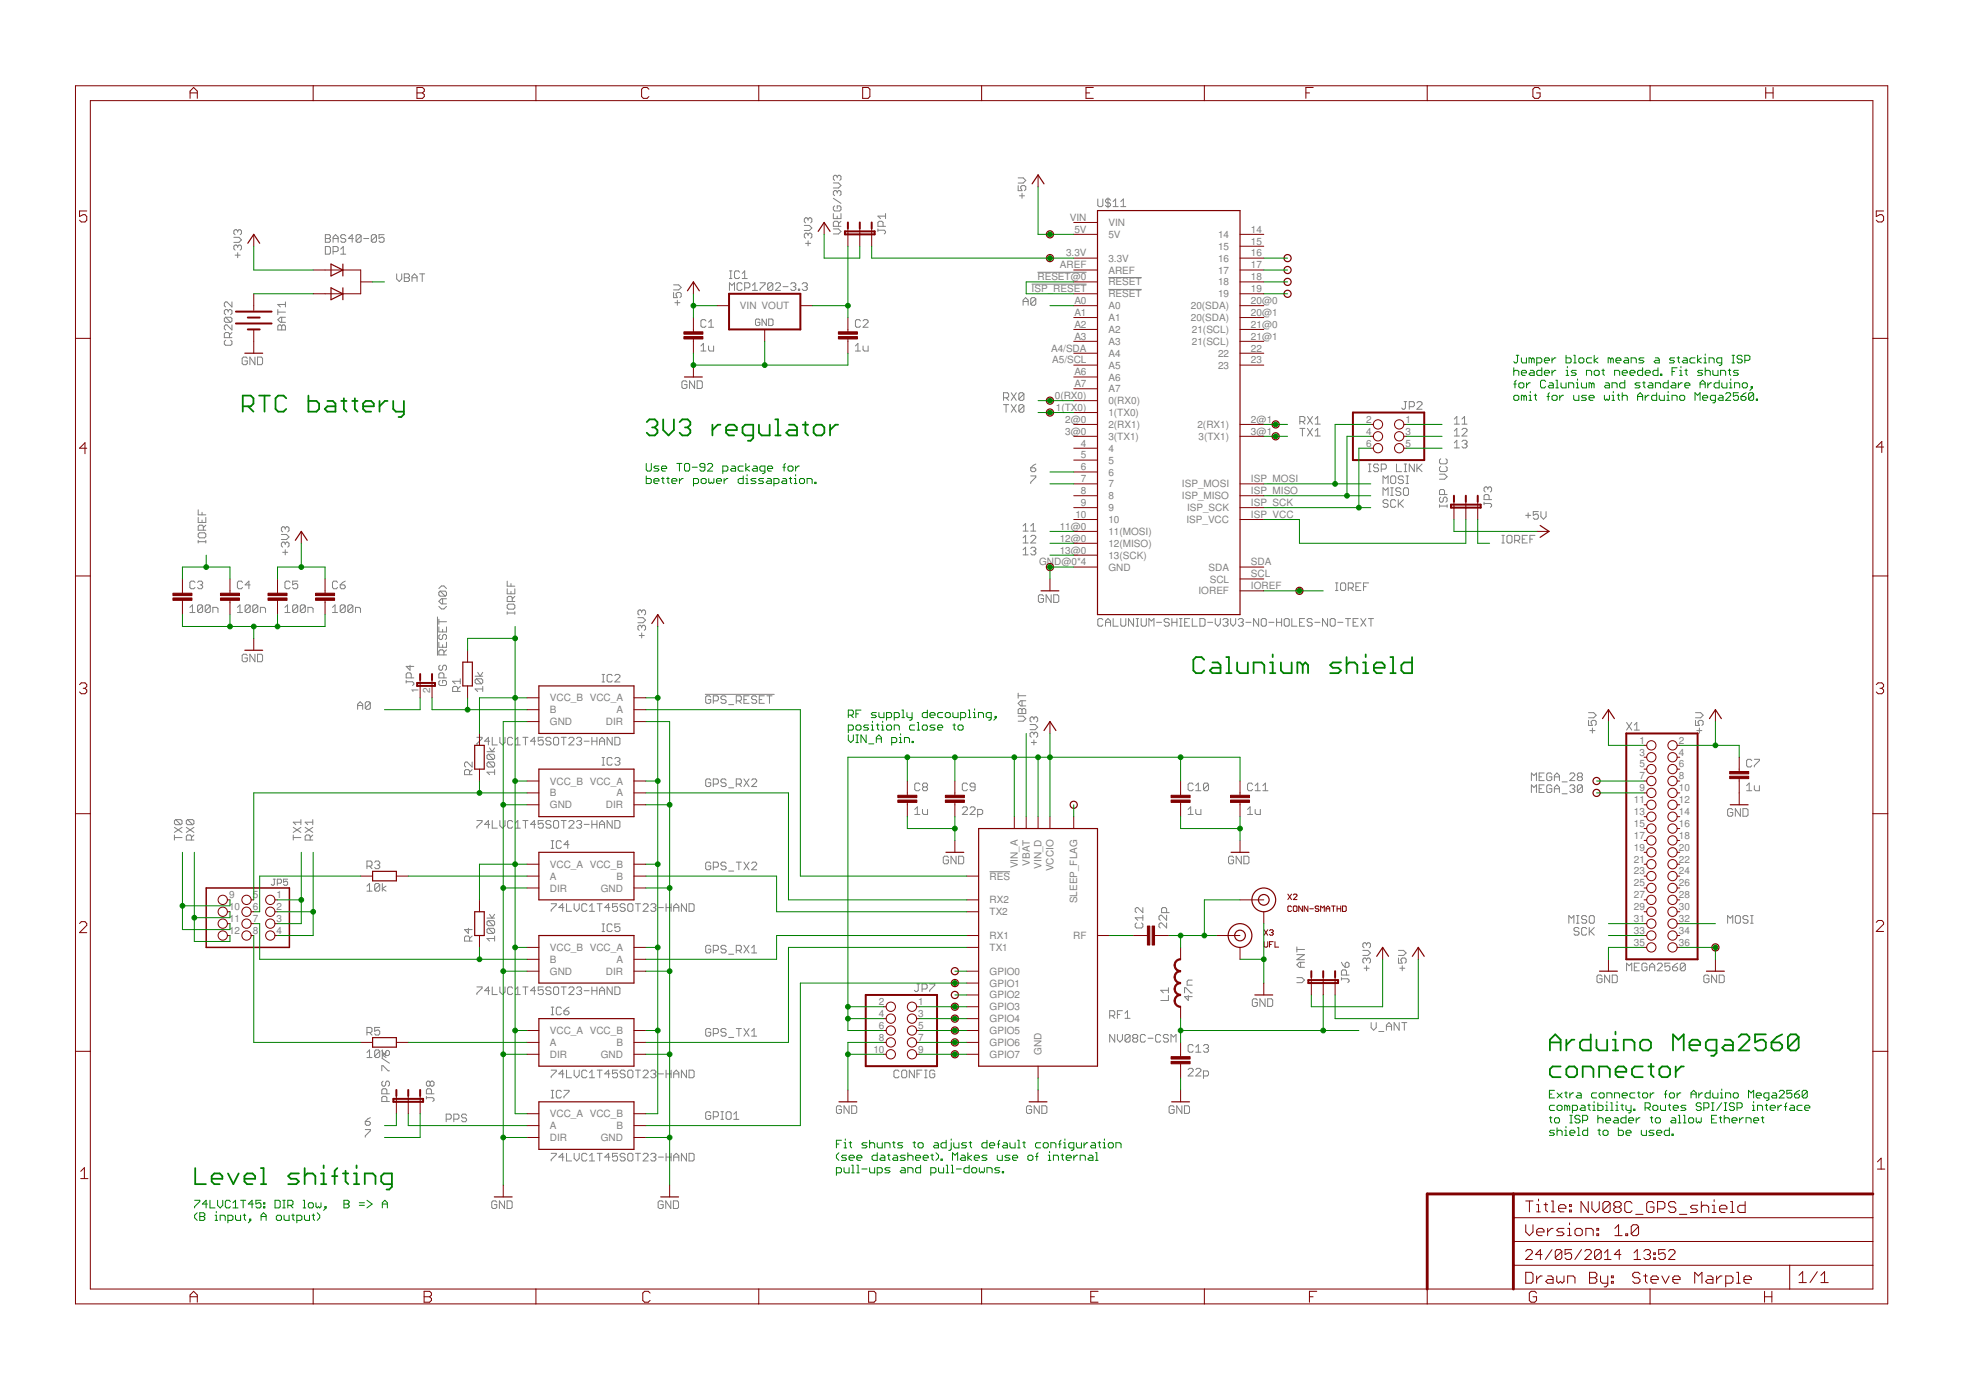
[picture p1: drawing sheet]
<svg xmlns="http://www.w3.org/2000/svg" width="420mm" height="297mm" viewBox="0 0 420 297" stroke-linecap="round" stroke-linejoin="round" font-family="sans-serif">
<defs><g id="words">
<g font-size="2.1" fill="#808080">
<text x="228.6" y="47.2">VIN</text>
<text x="229.6" y="49.7">5V</text>
<text x="236.9" y="50.8">5V</text>
<text x="236.9" y="48.3">VIN</text>
<text x="260.3" y="53.4">15</text>
<text x="260.3" y="50.8">14</text>
<text x="267.4" y="52.3">15</text>
<text x="267.4" y="49.7">14</text>
<text x="221.7" y="59.9">RESET@0</text>
<text x="226.5" y="57.3">AREF</text>
<text x="227.8" y="54.8">3.3V</text>
<text x="236.9" y="55.9">3.3V</text>
<text x="236.9" y="58.5">AREF</text>
<text x="260.3" y="55.9">16</text>
<text x="260.3" y="58.5">17</text>
<text x="267.4" y="54.8">16</text>
<text x="267.4" y="57.3">17</text>
<text x="267.4" y="59.9">18</text>
<text x="220.5" y="62.4">ISP_RESET</text>
<text x="229.6" y="65">A0</text>
<text x="236.9" y="61">RESET</text>
<text x="236.9" y="63.5">RESET</text>
<text x="260.3" y="61">18</text>
<text x="260.3" y="63.5">19</text>
<text x="267.4" y="65">20@0</text>
<text x="267.4" y="62.4">19</text>
<text x="158.1" y="66.1">VIN VOUT</text>
<text x="229.6" y="67.5">A1</text>
<text x="229.6" y="70">A2</text>
<text x="236.9" y="66.1">A0</text>
<text x="236.9" y="68.6">A1</text>
<text x="236.9" y="71.2">A2</text>
<text x="254.5" y="66.1">20(SDA)</text>
<text x="254.5" y="68.6">20(SDA)</text>
<text x="254.7" y="71.2">21(SCL)</text>
<text x="267.4" y="70">21@0</text>
<text x="267.4" y="67.5">20@1</text>
<text x="224.6" y="75.1">A4/SDA</text>
<text x="224.9" y="77.7">A5/SCL</text>
<text x="229.6" y="72.6">A3</text>
<text x="236.9" y="73.7">A3</text>
<text x="236.9" y="76.2">A4</text>
<text x="254.7" y="73.7">21(SCL)</text>
<text x="260.3" y="76.2">22</text>
<text x="267.4" y="75.1">22</text>
<text x="267.4" y="77.7">23</text>
<text x="267.4" y="72.6">21@1</text>
<text x="229.6" y="80.2">A6</text>
<text x="229.6" y="82.7">A7</text>
<text x="236.9" y="78.8">A5</text>
<text x="236.9" y="81.3">A6</text>
<text x="236.9" y="83.9">A7</text>
<text x="260.3" y="78.8">23</text>
<text x="225.4" y="85.3">0(RX0)</text>
<text x="225.7" y="87.8">1(TX0)</text>
<text x="236.9" y="88.9">1(TX0)</text>
<text x="236.9" y="86.4">0(RX0)</text>
<text x="227.7" y="90.4">2@0</text>
<text x="227.7" y="92.9">3@0</text>
<text x="231" y="95.4">4</text>
<text x="236.9" y="91.5">2(RX1)</text>
<text x="236.9" y="94">3(TX1)</text>
<text x="255.9" y="91.5">2(RX1)</text>
<text x="256.1" y="94">3(TX1)</text>
<text x="267.4" y="90.4">2@1</text>
<text x="267.4" y="92.9">3@1</text>
<text x="292" y="90.4">2</text>
<text x="292" y="92.9">4</text>
<text x="292" y="95.4">6</text>
<text x="300.4" y="90.4">1</text>
<text x="300.4" y="92.9">3</text>
<text x="300.4" y="95.4">5</text>
<text x="231" y="98">5</text>
<text x="231" y="100.5">6</text>
<text x="236.9" y="96.5">4</text>
<text x="236.9" y="99.1">5</text>
<text x="236.9" y="101.6">6</text>
<text x="231" y="103.1">7</text>
<text x="231" y="105.6">8</text>
<text x="236.9" y="104.2">7</text>
<text x="236.9" y="106.7">8</text>
<text x="252.6" y="106.7">ISP_MISO</text>
<text x="252.6" y="104.2">ISP_MOSI</text>
<text x="267.4" y="105.6">ISP_MISO</text>
<text x="267.4" y="103.1">ISP_MOSI</text>
<text x="226.5" y="113.2">11@0</text>
<text x="229.8" y="110.7">10</text>
<text x="231" y="108.1">9</text>
<text x="236.9" y="109.2">9</text>
<text x="236.9" y="111.8">10</text>
<text x="253.6" y="111.8">ISP_VCC</text>
<text x="253.7" y="109.2">ISP_SCK</text>
<text x="267.4" y="108.1">ISP_SCK</text>
<text x="267.4" y="110.7">ISP_VCC</text>
<text x="226.5" y="115.7">12@0</text>
<text x="226.5" y="118.3">13@0</text>
<text x="236.9" y="114.3">11(MOSI)</text>
<text x="236.9" y="116.9">12(MISO)</text>
<text x="236.9" y="119.4">13(SCK)</text>
<text x="222.1" y="120.8">GND@0*4</text>
<text x="236.9" y="121.9">GND</text>
<text x="258.3" y="121.9">SDA</text>
<text x="258.5" y="124.5">SCL</text>
<text x="267.4" y="120.8">SDA</text>
<text x="267.4" y="123.4">SCL</text>
<text x="267.4" y="125.9">IOREF</text>
<text x="256.1" y="127">IOREF</text>
<text x="89.4" y="148.1" transform="rotate(-90 89.4 148.1)">1</text>
<text x="92" y="148.1" transform="rotate(-90 92 148.1)">2</text>
<text x="117.5" y="149.9">VCC_B VCC_A</text>
<text x="117.5" y="152.4">B</text>
<text x="117.5" y="155">GND</text>
<text x="129.5" y="155">DIR</text>
<text x="131.7" y="152.4">A</text>
<text x="350.4" y="158.9">1</text>
<text x="350.4" y="161.5">3</text>
<text x="358.8" y="158.9">2</text>
<text x="358.8" y="161.5">4</text>
<text x="117.5" y="167.7">VCC_B VCC_A</text>
<text x="350.4" y="164">5</text>
<text x="350.4" y="166.5">7</text>
<text x="358.8" y="164">6</text>
<text x="358.8" y="166.5">8</text>
<text x="117.5" y="170.2">B</text>
<text x="117.5" y="172.7">GND</text>
<text x="129.5" y="172.7">DIR</text>
<text x="131.7" y="170.2">A</text>
<text x="349.2" y="171.6">11</text>
<text x="350.4" y="169.1">9</text>
<text x="358.8" y="169.1">10</text>
<text x="358.8" y="171.6">12</text>
<text x="349.2" y="174.2">13</text>
<text x="349.2" y="176.7">15</text>
<text x="349.2" y="179.2">17</text>
<text x="358.8" y="174.2">14</text>
<text x="358.8" y="176.7">16</text>
<text x="358.8" y="179.2">18</text>
<text x="117.5" y="185.4">VCC_A VCC_B</text>
<text x="217.5" y="185.6" transform="rotate(-90 217.5 185.6)">VIN_A</text>
<text x="220.1" y="185" transform="rotate(-90 220.1 185)">VBAT</text>
<text x="222.6" y="185.7" transform="rotate(-90 222.6 185.7)">VIN_D</text>
<text x="349.2" y="181.8">19</text>
<text x="349.2" y="184.3">21</text>
<text x="358.8" y="181.8">20</text>
<text x="358.8" y="184.3">22</text>
<text x="48.9" y="191.9">9</text>
<text x="54" y="191.9">5</text>
<text x="59.1" y="191.9">1</text>
<text x="117.5" y="188">A</text>
<text x="117.5" y="190.5">DIR</text>
<text x="128.4" y="190.5">GND</text>
<text x="131.7" y="188">B</text>
<text x="211.5" y="188">RES</text>
<text x="225.1" y="186.2" transform="rotate(-90 225.1 186.2)">VCCIO</text>
<text x="349.2" y="186.9">23</text>
<text x="349.2" y="189.4">25</text>
<text x="349.2" y="191.9">27</text>
<text x="358.8" y="186.9">24</text>
<text x="358.8" y="189.4">26</text>
<text x="358.8" y="191.9">28</text>
<text x="48.9" y="194.5">10</text>
<text x="48.9" y="197">11</text>
<text x="54" y="194.5">6</text>
<text x="54" y="197">7</text>
<text x="59.1" y="194.5">2</text>
<text x="59.1" y="197">3</text>
<text x="211.5" y="193.1">RX2</text>
<text x="211.5" y="195.6">TX2</text>
<text x="230.2" y="193" transform="rotate(-90 230.2 193)">SLEEP_FLAG</text>
<text x="349.2" y="194.5">29</text>
<text x="349.2" y="197">31</text>
<text x="358.8" y="194.5">30</text>
<text x="358.8" y="197">32</text>
<text x="48.9" y="199.6">12</text>
<text x="54" y="199.6">8</text>
<text x="59.1" y="199.6">4</text>
<text x="117.5" y="203.2">VCC_B VCC_A</text>
<text x="211.5" y="200.7">RX1</text>
<text x="211.5" y="203.2">TX1</text>
<text x="229.3" y="200.7">RF</text>
<text x="349.2" y="199.6">33</text>
<text x="349.2" y="202.1">35</text>
<text x="358.8" y="199.6">34</text>
<text x="358.8" y="202.1">36</text>
<text x="117.5" y="205.8">B</text>
<text x="117.5" y="208.3">GND</text>
<text x="129.5" y="208.3">DIR</text>
<text x="131.7" y="205.8">A</text>
<text x="211.5" y="208.3">GPIO0</text>
<text x="187.8" y="214.8">2</text>
<text x="196.2" y="214.8">1</text>
<text x="211.5" y="210.8">GPIO1</text>
<text x="211.5" y="213.4">GPIO2</text>
<text x="211.5" y="215.9">GPIO3</text>
<text x="117.5" y="221">VCC_A VCC_B</text>
<text x="187.8" y="217.3">4</text>
<text x="187.8" y="219.9">6</text>
<text x="196.2" y="217.3">3</text>
<text x="196.2" y="219.9">5</text>
<text x="211.5" y="218.4">GPIO4</text>
<text x="211.5" y="221">GPIO5</text>
<text x="117.5" y="223.5">A</text>
<text x="117.5" y="226.1">DIR</text>
<text x="128.4" y="226.1">GND</text>
<text x="131.7" y="223.5">B</text>
<text x="186.7" y="225">10</text>
<text x="187.8" y="222.4">8</text>
<text x="196.2" y="222.4">7</text>
<text x="196.2" y="225">9</text>
<text x="211.5" y="223.5">GPIO6</text>
<text x="211.5" y="226.1">GPIO7</text>
<text x="222.6" y="225.5" transform="rotate(-90 222.6 225.5)">GND</text>
<text x="117.5" y="238.8">VCC_A VCC_B</text>
<text x="117.5" y="241.3">A</text>
<text x="117.5" y="243.8">DIR</text>
<text x="128.4" y="243.8">GND</text>
<text x="131.7" y="241.3">B</text>
</g>
</g></defs>
<g fill="none" stroke="#808080" stroke-width=".21">
<path d="M178.1 39.1h1.1l.5 .5-.5 .6h-1.1M178.9 37.7l-.3-.2h-.2l-.3 .2v.6l.3 .2M178.9 37.7l.3-.2h.3l.2 .2v.6l-.2 .2M178.9 37.7v.3M217.6 39.7v1h.8l-.3-.5v-.3l.3-.2h.5l.3 .2v.6l-.3 .2M217.6 38h1.1l.5 .6-.5 .5h-1.1M50 50.7h1.1l.5 .6-.5 .5h-1.1M50.2 54.5h1.1M50.8 49.4v.2M50.8 52.6v.3M50.8 54v1.1M50.8 52.6l-.3-.2h-.3l-.2 .2v.6l.2 .2"/>
<path d="M50.8 49.4l-.3-.3h-.3l-.2 .3v.5l.2 .3M50.8 52.6l.3-.2h.2l.3 .2v.6l-.3 .2M50.8 49.4l.3-.3h.2l.3 .3v.5l-.3 .3M69.5 50.1h.9l.2 .3v.3l-.2 .3 .2 .2v.3l-.2 .3h-.9zM69.5 52.7h.9l.2 .3v1l-.2 .3h-.9zM69.5 51h.9M71.2 51h1.1M71.2 51.8v-1.1l.5-.6 .6 .6v1.1M71.2 53.8h.8l.3-.3v-.5l-.3-.3h-.8v1.6M72.8 54.3h1.1M72.8 53.2l.6-.5v1.6M73.9 50.4l-.3-.3h-.5l-.3 .3v.3l.3 .3h.5l.3 .2v.3l-.3 .3h-.5l-.3-.3"/>
<path d="M75.5 51h-1.1l.9-.9v1.7M77.2 50.4l-.3-.3h-.6l-.2 .3v1.1M77.2 50.4v1.1l-.3 .3h-.6l-.2-.3M77.2 50.4l-1.1 1.1M77.7 51h1.1M80.5 50.4l-.3-.3h-.6l-.2 .3v1.1M80.5 50.4v1.1l-.3 .3h-.6l-.2-.3M80.5 50.4l-1.1 1.1M82.1 50.1h-1.1v.9l.5-.3h.3l.3 .3v.5l-.3 .3h-.5l-.3-.3M84.8 58.5v1.1l.5 .6 .6-.6v-1.1M86.4 58.5h.8l.3 .3v.3l-.3 .3 .3 .2v.3l-.3 .3h-.8zM86.4 59.4h.8"/>
<path d="M88.1 59.4h1M89.7 58.5h1.1M90.2 58.5v1.7M155.9 59.5h.5M155.9 57.9h.5M156.2 57.9v1.6M158.1 58.2l-.3-.3h-.6l-.2 .3v1l.2 .3h.6l.3-.3M158.6 58.4l.6-.5v1.6M158.6 59.5h1.1M171.9 48.2h1.1l.5 .5-.5 .6h-1.1M172.1 52h1.1M172.7 46.8v.3"/>
<path d="M172.7 50.1v.3M172.7 51.5v1M172.7 50.1l-.3-.3h-.3l-.2 .3v.5l.2 .3M172.7 46.8l-.3-.3h-.3l-.2 .3v.5l.2 .3M172.7 50.1l.3-.3h.2l.3 .3v.5l-.3 .3M172.7 46.8l.3-.3h.2l.3 .3v.5l-.3 .3M178.1 48.9h1.1l.5 .6-.5 .5h-1.1M178.1 45.6v1.1h1.6v-1.1M178.1 42.4l1.6 1.1M178.4 44l-.3 .3v.5l.3 .3h1.1l.2-.3v-.5l-.2-.3h-.6v.6M178.9 41l-.3-.3h-.2l-.3 .3v.6l.3 .2M178.9 41l.3-.3h.3l.2 .3v.6l-.2 .2"/>
<path d="M178.9 41v.3M178.9 46.2v.5M179.2 48.4v-.9l-.3-.2h-.5l-.3 .2v.9h1.6M179.7 47.3l-.5 .5M187.6 49.2h1.4l.3 .3v.2l-.3 .3M187.6 48.9v.6M188.7 48.4v-.9l-.3-.2h-.5l-.3 .2v.9h1.7M189.3 45.6v1.1M189.3 46.2h-1.7l.6 .5M217.9 41.8h1M218.4 41.3v1.1M221.7 58.2h10.5"/>
<path d="M234.6 42.5v1.4l.3 .3h.5l.3-.3v-1.4M236.8 42.3v2.1M236.9 59.3h7.1M237.3 42.8l-.2-.3h-.6l-.2 .3v.3l.2 .2h.6l.2 .3v.3l-.2 .3h-.6l-.2-.3M237.9 44.2h1.1M237.9 43.1l.5-.6v1.7M239.5 44.2h1.1M239.5 43.1l.6-.6v1.7M48.2 72.7l-.3 .3v.5l.3 .3h1.1l.3-.3v-.5l-.3-.3M48.2 67.8l-.3 .3v.5l.3 .3h1.1M48.2 67.8h1.1l.3 .3v.5l-.3 .3M48.2 67.8l1.1 1.1"/>
<path d="M48.8 66.4l-.3-.3h-.3l-.3 .3v.6l.3 .2M48.8 66.4l.2-.3h.3l.3 .3v.6l-.3 .2M48.8 66.4v.3M49 72.2v-.9l-.2-.2h-.6l-.3 .2v.9h1.7M49.6 64.5v1.1l-1.1-1.1h-.3l-.3 .3v.5l.3 .3M49.6 69.4v1.1l-1.1-1.1h-.3l-.3 .3v.6l.3 .2M49.6 71.1l-.6 .5M52.9 76.6l-.3-.3h-.6l-.2 .3v1.1l.2 .2h.6l.3-.2v-.6h-.6M54.5 76.3v1.6l-1.1-1.6v1.6M55 76.3h.8l.3 .3v1.1l-.3 .2h-.8zM59.4 69.7l.2-.3h.3l.3 .3 .3-.3h.2l.3 .3v.8h-1.6zM59.4 66.1v1.1"/>
<path d="M59.4 66.7h1.6M60.2 67.8v1.1M60.2 69.7v.8M61 67.8h-1.1l-.5 .5 .5 .6h1.1M61 64.5v1.1M61 65.1h-1.6l.5 .5M88.1 60.2v-1.1l.5-.6 .5 .6v1.1M144 62.5v1.1h.8l-.3-.5v-.3l.3-.3h.5l.3 .3v.5l-.3 .3M144 60.9h1l.6 .5-.6 .6h-1M144.2 64.7h1.1M144.8 64.2v1M149.8 73.9l.5-.5v1.6"/>
<path d="M149.8 75h1.1M150.9 68.6l-.3-.3h-.5l-.3 .3v1.1l.3 .2h.5l.3-.2M151.4 73.9v.8l.3 .3h.8v-1.1M151.4 69.9h1.1M151.4 68.9l.6-.6v1.6M155.9 62.1v-1.7l.5 .6 .6-.6v1.7M158.6 60.7l-.3-.3h-.5l-.3 .3v1.1l.3 .3h.5l.3-.3M159.2 61.5h.8l.3-.2v-.6l-.3-.3h-.8v1.7M160.8 62.1h1.1M160.8 61l.5-.6v1.7M162.4 68.4l-.2-.2h-.5l-.2 .2v.9l.2 .3h.5l.2-.3v-.4h-.5M162.4 60.4h1.1v.3l-1.1 1.1v.3"/>
<path d="M163.8 68.2v1.4l-.9-1.4v1.4M164.3 68.2h.7l.2 .2v.9l-.2 .3h-.7zM165.2 60.7l-.3-.3h-.6l-.2 .3v1.1M165.2 60.7v1.1l-.3 .3h-.6l-.2-.3M165.2 60.7l-1.1 1.1M165.7 60.7l.3-.3h.5l.3 .3v.3l-1.1 1.1h1.1M167.3 61.3h1.1M169 60.7l.2-.3h.6l.3 .3v.3l-.3 .3M169.5 61.3h.3M169.8 61.3l.3 .2v.3l-.3 .3h-.6l-.2-.3M170.6 61.8h.3v.3h-.3zM171.4 60.7l.3-.3h.6l.2 .3v.3l-.2 .3"/>
<path d="M172 61.3h.3M172.3 61.3l.2 .2v.3l-.2 .3h-.6l-.3-.3M182.8 75h1.1M182.8 73.9l.5-.5v1.6M183.9 68.6l-.3-.3h-.5l-.3 .3v1.1l.3 .2h.5l.3-.2M184.4 73.9v.8l.3 .3h.8v-1.1M184.4 68.6l.3-.3h.6l.2 .3v.3l-1.1 1h1.1M218.7 65.2v-1l.5-.6 .5 .6v1M218.7 64.4h1M220.5 60.7h11.7M221.4 63.9l-.3-.3h-.5l-.3 .3v1.1M221.4 63.9v1.1l-.3 .2h-.5l-.3-.2"/>
<path d="M221.4 63.9l-1.1 1.1M236.9 61.8h7.1M146.8 81.7l-.3-.3h-.5l-.3 .3v1l.3 .3h.5l.3-.3v-.5h-.5M148.4 81.4v1.6l-1-1.6v1.6M149 81.4h.8l.3 .3v1l-.3 .3h-.8zM214.5 85h.8l.3-.3v-.5l-.3-.3h-.8v1.7M214.5 86.5h1.1M215 85l.6 .6M215 86.5v1.6M216.1 83.9l1.1 1.7M216.1 86.5l1.1 1.6M217.2 83.9l-1.1 1.7"/>
<path d="M217.2 86.5l-1.1 1.6M218.8 84.2l-.3-.3h-.5l-.3 .3v1.1M218.8 86.7l-.3-.2h-.5l-.3 .2v1.1M218.8 84.2v1.1l-.3 .3h-.5l-.3-.3M218.8 86.7v1.1l-.3 .3h-.5l-.3-.3M218.8 84.2l-1.1 1.1M218.8 86.7l-1.1 1.1M220.3 100h.8l.3 .2v.3l-.3 .3h-.5l-.3-.3zM221.4 99.2l-1.1 .8M277.8 91.5h1.1M277.8 90.1h.8l.3-.3v-.5l-.3-.3h-.8v1.6M278.3 91.5v1.7"/>
<path d="M278.3 90.1l.6 .5M279.4 91.5l1.1 1.7M279.4 89l1.1 1.6M280.5 91.5l-1.1 1.7M280.5 89l-1.1 1.6M281.1 92.1l.5-.6v1.7M281.1 89.6l.5-.6v1.6M281.1 93.2h1.1M281.1 90.6h1.1M292.5 99.2h.5M292.7 99.2v1.6M294.6 99.4l-.2-.2h-.6l-.3 .2v.3l.3 .3h.6l.2 .2v.3l-.2 .3h-.6l-.3-.3"/>
<path d="M298.4 99.2v1.6h1.1M300.1 85.8h.5M300.1 99.2h.5M300.4 85.8v1.4l-.3 .3h-.3l-.2-.3M300.4 99.2v1.6M301.2 86.9h.8l.3-.3v-.5l-.3-.3h-.8v1.7M302.3 99.2v1.6l-1.1-1.6v1.6M302.8 99.2v1.6M302.8 86.1l.3-.3h.5l.3 .3v.3l-1.1 1.1h1.1M303.1 100l.8 .8M303.9 99.2l-1.1 1M307.9 98l-.3 .3v.6l.3 .2h1.1l.3-.2v-.6l-.3-.3"/>
<path d="M307.9 99.7l-.3 .2v.6l.3 .3h1.1l.3-.3v-.6l-.3-.2M310.8 93.2h1.1M310.8 90.6h1.1M310.8 89.6l.5-.6v1.6M310.8 92.1l.5-.6v1.7M310.8 94.6l.5-.5v1.6M310.8 95.7h1.1M312.4 91.8l.3-.3h.5l.3 .3v.3l-1.1 1.1h1.1M312.4 90.6h1.1M312.4 89.6l.6-.6v1.6M312.4 94.4l.3-.3h.5l.3 .3v.2l-.3 .3M313 94.9h.2"/>
<path d="M313.2 94.9l.3 .3v.2l-.3 .3h-.5l-.3-.3M42.4 110.6v1.1h1.6v-1.1M42.4 114.1l.2-.2h1.1l.3 .2v.6l-.3 .2h-1.1l-.2-.2zM42.4 115.8h1.6M42.4 108.9v1.1h1.6M42.4 115.5v.5M43.2 109.5v.5M43.2 111.1v.6M43.5 113.3v-.8l-.3-.3h-.6l-.2 .3v.8h1.6M44 115.5v.5M44 112.2l-.5 .6M60.1 114.2h1.1l.6 .5-.6 .6h-1.1"/>
<path d="M60.4 118h1.1M61 116.1l-.3-.3h-.3l-.3 .3v.5l.3 .3M61 112.8v.3M61 116.1v.3M61 117.5v1.1M61 112.8l-.3-.2h-.3l-.3 .2v.6l.3 .3M61 116.1l.2-.3h.3l.3 .3v.5l-.3 .3M61 112.8l.2-.2h.3l.3 .2v.6l-.3 .3M218.7 116h1M218.7 112.4l.5-.5v1.6M218.7 114.9l.5-.5v1.6M218.7 117.5l.5-.6v1.7"/>
<path d="M218.7 113.5h1M218.7 118.6h1M220.3 114.7l.3-.3h.5l.3 .3v.2l-1.1 1.1h1.1M220.3 101.7h1.1v.3l-1.1 1.1v.2M220.3 117.2l.3-.3h.5l.3 .3v.3l-.3 .3M220.3 113.5h1.1M220.3 112.4l.5-.5v1.6M220.8 117.8h.3M221.1 117.8l.3 .2v.3l-.3 .3h-.5l-.3-.3M292.5 100.8h.5M295.2 100.2h.8l.3-.2v-.6l-.3-.2h-.8v1.6M295.6 103.3v-1.6l.5 .6 .6-.6v1.6"/>
<path d="M295.6 105.9v-1.7l.5 .6 .6-.6v1.7M296.7 107.1l-.3-.3h-.6l-.2 .3v.2l.2 .3h.6l.3 .3v.2l-.3 .3h-.6l-.2-.3M297.2 102l.3-.3h.5l.3 .3v1.1l-.3 .2h-.5l-.3-.2zM297.2 105.9h.6M297.2 104.2h.6M297.5 104.2v1.7M298.3 107.1l-.3-.3h-.5l-.3 .3v1l.3 .3h.5l.3-.3M298.8 106.8v1.6M299.1 107.6l.8 .8M299.4 104.5l-.3-.3h-.5l-.3 .3v.3l.3 .3h.5l.3 .2v.3l-.3 .3h-.5l-.3-.3M299.9 102l-.2-.3h-.6l-.3 .3v.3l.3 .2h.6l.2 .3v.3l-.2 .2h-.6l-.3-.2M299.9 106.8l-1.1 1.1"/>
<path d="M300.1 100.8h.5M300.2 104.2h.5l.3 .3v1.1l-.3 .3h-.5l-.3-.3v-1.1zM300.5 101.7h.5M300.5 103.3h.5M300.8 101.7v1.6M307.6 108.1h1.7M307.6 107.9v.5M307.6 101.3h1.1l.6 .6-.6 .5h-1.1M307.9 106.2l-.3 .3v.5l.3 .3h.3l.2-.3v-.5l.3-.3h.3l.3 .3v.5l-.3 .3M308.7 105.7v-.8l-.3-.3h-.5l-.3 .3v.8h1.7M309.3 107.9v.5M317.2 107.6h1.3l.3 .3v.2l-.3 .3"/>
<path d="M317.2 107.3v.6M318 104.3l.2-.2h.3l.3 .2v.6l-.3 .2M318 104.3l-.3-.2h-.3l-.2 .2v.6l.2 .2M318 104.3v.3M318.2 106.8v-.8l-.2-.3h-.6l-.2 .3v.8h1.6M321 116h.5M321 114.4h.5M321.2 114.4v1.6M322.1 114.7l.2-.3h.6l.2 .3v1.1l-.2 .2h-.6l-.2-.2zM323.7 115.5h.8l.3-.3v-.5l-.3-.3h-.8v1.6M324.2 115.5l.6 .5M325.3 115.2h.6"/>
<path d="M326.1 110.1h1M326.4 114.4h-1.1v1.6h1.1M326.6 109.6v1.1M327 115.2h.5M328 114.4h-1v1.6M328.8 109.3h-1.1v.8l.5-.2h.3l.3 .2v.6l-.3 .3h-.5l-.3-.3M329.3 109.3v1.1l.6 .6 .5-.6v-1.1M40.6 129.8l.5-.5v1.6M40.6 130.9h1.1M41.7 124.5l-.3-.3h-.5l-.3 .3v1l.3 .3h.5l.3-.3M42.2 124.5l.3-.3h.5l.3 .3v.2l-.3 .3M42.8 125h.2"/>
<path d="M43 125l.3 .3v.2l-.3 .3h-.5l-.3-.3M43.3 129.5v1.1l-.3 .3h-.5l-.3-.3M43.3 129.5l-.3-.2h-.5l-.3 .2v1.1M43.3 129.5l-1.1 1.1M44.9 129.5v1.1l-.2 .3h-.6l-.2-.3M44.9 129.5l-.2-.2h-.6l-.2 .2v1.1M44.9 129.5l-1 1.1M45.5 130.9v-1.1h.8l.3 .3v.8M50.7 130.9h1.1M50.7 129.8l.6-.5v1.6M51.8 124.5l-.2-.3h-.6l-.3 .3v1l.3 .3h.6l.2-.3M53.5 129.5v1.1l-.3 .3h-.5l-.3-.3"/>
<path d="M53.5 129.5l-.3-.2h-.5l-.3 .2v1.1M53.5 129.5l-1.1 1.1M53.5 125h-1.1l.8-.8v1.6M54.5 139.8v1.6l-1.1-1.6v1.6M55 139.8h.8l.3 .3v1.1l-.3 .2h-.8zM55.1 129.5v1.1l-.3 .3h-.5l-.3-.3M55.1 129.5l-.3-.2h-.5l-.3 .2v1.1M55.1 129.5l-1.1 1.1M55.6 130.9v-1.1h.9l.2 .3v.8M60.9 130.9h1.1M60.9 129.8l.5-.5v1.6M62 124.5l-.3-.3h-.5l-.3 .3v1l.3 .3h.5l.3-.3"/>
<path d="M63.6 129.5v1.1l-.2 .3h-.6l-.3-.3M63.6 129.5l-.2-.2h-.6l-.3 .2v1.1M63.6 124.2h-1.1v.8l.9-.3 .2 .3v.5l-.2 .3h-.6l-.3-.3M63.6 129.5l-1.1 1.1M65.3 129.5v1.1l-.3 .3h-.5l-.3-.3M65.3 129.5l-.3-.2h-.5l-.3 .2v1.1M65.3 129.5l-1.1 1.1M65.8 130.9v-1.1h.8l.3 .3v.8M71.1 130.9h1M71.1 129.8l.5-.5v1.6M72.1 124.5l-.2-.3h-.6l-.2 .3v1l.2 .3h.6l.2-.3M72.7 125h.8l.3 .3v.2l-.3 .3h-.5l-.3-.3z"/>
<path d="M73.8 129.5v1.1l-.3 .3h-.5l-.3-.3M73.8 129.5l-.3-.2h-.5l-.3 .2v1.1M73.8 129.5l-1.1 1.1M73.8 124.2l-.6 .3-.5 .5M75.4 129.5v1.1l-.3 .3h-.5l-.3-.3M75.4 129.5l-.3-.2h-.5l-.3 .2v1.1M75.4 129.5l-1.1 1.1M76 130.9v-1.1h.8l.2 .3v.8M93.5 131.8v8.2M93.8 125.8l.5-.6h.6l.5 .6M93.8 132.3v1.1M93.8 134v1h1.6v-1"/>
<path d="M93.8 137.2v1.1h1.6v-1.1M93.8 132.9h1.6M93.8 129.6l.5 .5h.6l.5-.5M94.1 126.3l-.3 .3v.5l.3 .3h1M94.1 135.6l-.3 .3v.5l.3 .3h.2l.3-.3v-.5l.3-.3h.2l.3 .3v.5l-.3 .3M94.1 126.3h1l.3 .3v.5l-.3 .3M94.1 126.3l1 1.1M94.6 128v1.1M94.6 134.5v.5M94.6 137.8v.5M94.9 140v-.9l-.3-.2h-.5l-.3 .2v.9h1.6M95.4 138.9l-.5 .5"/>
<path d="M95.4 128h-1.1l-.5 .5 .5 .6h1.1M108.4 129.4l.3-.3h1l.3 .3v.5l-.3 .3h-1l-.3-.3zM108.4 125.8v1.1h1.6v-1.1M108.4 131h1.6M108.4 124.2v1.1h1.6M108.4 130.7v.6M109.2 124.7v.6M109.2 126.4v.5M109.5 128.5v-.8l-.3-.3h-.5l-.3 .3v.8h1.6M110 130.7v.6M110 127.4l-.5 .6M136.3 132h1.1l.6 .5-.6 .6h-1.1"/>
<path d="M136.6 135.8h1.1M137.1 130.6l-.2-.3h-.3l-.3 .3v.6l.3 .2M137.1 133.9l-.2-.3h-.3l-.3 .3v.5l.3 .3M137.1 130.6v.3M137.1 133.9v.3M137.1 135.3v1M137.1 133.9l.3-.3h.3l.3 .3v.5l-.3 .3M137.1 130.6l.3-.3h.3l.3 .3v.6l-.3 .2M223 127.4l-.3-.3h-.5l-.3 .3v1.1l.3 .2h.5l.3-.2v-.6h-.5M224.6 127.1v1.6l-1-1.6v1.6M225.2 127.1h.8l.3 .3v1.1l-.3 .2h-.8zM235.7 132.4l-.3-.2h-.5l-.3 .2v1.1l.3 .3h.5l.3-.3"/>
<path d="M236.3 133.8v-1.1l.5-.5 .5 .5v1.1M236.3 133h1M237.9 132.2v1.6h1.1M239.5 132.2v1.3l.3 .3h.5l.3-.3v-1.3M242.3 132.2v1.6l-1.1-1.6v1.6M242.8 132.2h.5M242.8 133.8h.5M243.1 132.2v1.6M243.9 132.2v1.3l.3 .3h.5l.3-.3v-1.3M245.5 133.8v-1.6l.6 .5 .5-.5v1.6M247.2 133h1M249.9 132.4l-.3-.2h-.5l-.3 .2v.3l.3 .3h.5l.3 .3v.2l-.3 .3h-.5l-.3-.3"/>
<path d="M250.4 133h1.1M250.4 132.2v1.6M251.5 132.2v1.6M252.1 132.2h.5M252.1 133.8h.5M252.3 132.2v1.6M253.2 133h.5M254.3 132.2h-1.1v1.6h1.1M254.8 132.2v1.6h1.1M256.4 132.2h.9l.2 .2v1.1l-.2 .3h-.9zM258.1 133h1.1M259.7 132.2v1.1l.6 .5 .5-.5v-1.1"/>
<path d="M261.3 132.4l.3-.2h.6l.2 .2v.3l-.2 .3M261.9 133h.3M262.2 133l.2 .3v.2l-.2 .3h-.6l-.3-.3M263 132.2v1.1l.5 .5 .6-.5v-1.1M264.6 132.4l.3-.2h.5l.3 .2v.3l-.3 .3M265.2 133h.2M265.4 133l.3 .3v.2l-.3 .3h-.5l-.3-.3M266.3 133h1.1M269 132.2v1.6l-1.1-1.6v1.6M269.5 132.4l.3-.2h.5l.3 .2v1.1l-.3 .3h-.5l-.3-.3zM271.2 133h1.1M272.8 133h1.1"/>
<path d="M272.8 132.2v1.6M273.9 132.2v1.6M274.4 132.4l.3-.2h.6l.2 .2v1.1l-.2 .3h-.6l-.3-.3zM276.1 132.2v1.6h1.1M277.7 133h.6M278.8 132.2h-1.1v1.6h1.1M280.4 132.4l-.2-.2h-.6l-.2 .2v.3l.2 .3h.6l.2 .3v.2l-.2 .3h-.6l-.2-.3M281 133h1.1M283.7 132.2v1.6l-1.1-1.6v1.6M284.3 132.4l.2-.2h.6l.2 .2v1.1l-.2 .3h-.6l-.2-.3zM285.4 126.2h.5M285.4 124.6h.5"/>
<path d="M285.7 124.6v1.6M285.9 133h1.1M286.5 124.8l.3-.2h.5l.3 .2v1.1l-.3 .3h-.5l-.3-.3zM287.5 132.2h1.1M288.1 132.2v1.6M288.1 125.6h.8l.3-.2v-.6l-.3-.2h-.8v1.6M288.7 125.6l.5 .6M289.2 133h.5M289.8 125.4h.5M290.3 132.2h-1.1v1.6h1.1M290.8 132.2l1.1 1.6M290.9 124.6h-1.1v1.6h1.1"/>
<path d="M291.4 125.4h.6M291.9 132.2l-1.1 1.6M292.5 132.2h1M292.5 124.6h-1.1v1.6M293 132.2v1.6M52.9 140.1l-.3-.3h-.6l-.2 .3v1.1l.2 .2h.6l.3-.2v-.6h-.6M76.4 151.6v-1.1l.6-.5 .5 .5v1.1M76.4 150.8h1.1M79.1 150.2l-.2-.2h-.6l-.2 .2v1.1M79.1 150.2v1.1l-.2 .3h-.6l-.2-.3M79.1 150.2l-1 1.1M86.8 145.7h1.4l.2 .3v.2l-.2 .3"/>
<path d="M86.8 145.4v.6M87.6 142.2v1l-.8-.8h1.6M87.9 144.9v-.8l-.3-.3h-.5l-.3 .3v.8h1.6M94.1 145.4l-.3 .3v.5l.3 .3h1l.3-.3v-.5l-.3-.3h-.5v.6M94.1 142.2l-.3 .2v.6l.3 .2h.2l.3-.2v-.6l.3-.2h.2l.3 .2v.6l-.3 .2M94.9 144.9v-.8l-.3-.3h-.5l-.3 .3v.8h1.6M97.8 147.8v-.8l-.2-.3h-.6l-.3 .3v.8h1.7M98.4 146.7l-.6 .5M98.4 145.6h-1.7l.6 .5M98.4 145.1v1M101.5 144.5h1.7M101.8 145.1l1.1 1"/>
<path d="M101.8 145.1h1.1l.3 .2v.6l-.3 .2M101.8 145.1l-.3 .2v.6l.3 .2h1.1M101.9 157.6h1.1v.2l-1.1 1.1v.3M102.1 143.7l.5 .8 .6-.8M103.2 147.2h-1.7l.6 .6M103.2 146.7v1.1M104.6 159.8l.6 .8 .5-.8M104.6 158.4h-1l.8-.8v1.6M105.2 157.6v1.6h1.1M106.8 157.6v1.1l.6 .5 .5-.5v-1.1M109.6 157.8l-.3-.2h-.5l-.3 .2v1.1l.3 .3h.5l.3-.3M110.1 158.1l.6-.5v1.6"/>
<path d="M110.1 159.2h1.1M111.7 157.6h1.1M112.3 157.6v1.6M114.5 158.4h-1.1l.8-.8v1.6M116.1 157.6h-1.1v.8l.6-.3h.2l.3 .3v.5l-.3 .3h-.5l-.3-.3M117.8 157.8l-.3-.2h-.6l-.3 .2v.3l.3 .3h.6l.3 .3v.2l-.3 .3h-.6l-.3-.3M118.6 157.6h.5l.3 .2v1.1l-.3 .3h-.5l-.3-.3v-1.1zM119.9 157.6h1.1M120.5 157.6v1.6M121.6 157.8l.2-.2h.6l.3 .2v.3l-1.1 1.1h1.1M123.2 157.8l.3-.2h.5l.3 .2v.3l-.3 .3M123.7 158.4h.3"/>
<path d="M124 158.4l.3 .3v.2l-.3 .3h-.5l-.3-.3M124.8 158.4h1.1M126.5 157.6v1.6M126.5 158.4h1.1M127.6 157.6v1.6M128.1 159.2v-1.1l.6-.5 .5 .5v1.1M128.1 158.4h1.1M128.7 145.7h.5M128.7 144.1h.5M128.9 144.1v1.6M130.8 144.4l-.2-.3h-.6l-.2 .3v1.1l.2 .2h.6l.2-.2M130.8 157.6v1.6l-1-1.6v1.6"/>
<path d="M131.4 157.6h.8l.3 .2v1.1l-.3 .3h-.8zM131.4 144.4l.3-.3h.5l.3 .3v.3l-1.1 1h1.1M150.7 148.4h14.8M151.9 148.9l-.3-.2h-.5l-.3 .2v1.2l.3 .2h.5l.3-.2v-.6h-.6M152.4 149.8h.8l.3-.3v-.6l-.3-.2h-.8v1.6M155.2 148.9l-.3-.2h-.6l-.2 .2v.3l.2 .3h.6l.3 .3v.3l-.3 .2h-.6l-.2-.2M155.7 150.6h1.1M157.4 149.8h.8l.2-.3v-.6l-.2-.2h-.8v1.6M157.9 149.8l.5 .5M159 149.5h.5M160.1 148.7h-1.1v1.6h1.1M161.7 148.9l-.3-.2h-.5l-.3 .2v.3l.3 .3h.5l.3 .3v.3l-.3 .2h-.5l-.3-.2"/>
<path d="M162.3 149.5h.5M163.3 148.7h-1v1.6h1M163.9 148.7h1.1M164.4 148.7v1.6M217.6 148.1v1.1M217.6 151.7l.3-.3h.2l.3 .3 .3-.3h.2l.3 .3v.8h-1.6zM217.6 153h1.1l.5 .6-.5 .5h-1.1M217.6 148.7h1.6M218.4 149.8v1.1M218.4 151.7v.8M219.2 149.8h-1.1l-.5 .5 .5 .6h1.1M220.1 154.8h1.1l.6 .6-.6 .5h-1.1"/>
<path d="M220.4 158.7h1.1M221 153.5v.3M221 156.8v.2M221 158.1v1.1M221 156.8l-.3-.3h-.3l-.3 .3v.5l.3 .3M221 153.5l-.3-.3h-.3l-.3 .3v.5l.3 .3M221 156.8l.2-.3h.3l.3 .3v.5l-.3 .3M221 153.5l.2-.3h.3l.3 .3v.5l-.3 .3M339.5 153.9v1.1h.8l-.3-.5v-.3l.3-.3h.6l.2 .3v.5l-.2 .3M339.5 152.3h1.1l.5 .5-.5 .6h-1.1M339.8 156.1h1.1M340.3 155.6v1.1"/>
<path d="M347.6 154.4l1.1 1.6M348.7 154.4l-1.1 1.6M349.3 154.9l.5-.5v1.6M349.3 156h1.1M362.4 153.9v1.1h.8l-.3-.8 .3-.3h.5l.3 .3v.5l-.3 .3M362.4 152.3h1.1l.5 .5-.5 .6h-1.1M362.6 156.1h1.1M363.2 155.6v1.1M37.3 179h1.6M37.3 178.4v1.1M37.3 176.8l1.6 1.1M37.5 175.2l-.2 .2v.6l.2 .2h1.1"/>
<path d="M37.5 175.2h1.1l.3 .2v.6l-.3 .2M37.5 175.2l1.1 1M38.9 176.8l-1.6 1.1M39.8 176.8l1.6 1.1M40.1 175.2l-.3 .2v.6l.3 .2h1.1M40.1 175.2h1.1l.2 .2v.6l-.2 .2M40.1 175.2l1.1 1M40.9 179.5v-.8l-.3-.3h-.5l-.3 .3v.8h1.6M41.4 178.4l-.5 .6M41.4 176.8l-1.6 1.1M62.7 179h1.6M62.7 178.4v1.1"/>
<path d="M62.7 176.8l1.6 1.1M64.3 176.8l-1.6 1.1M64.3 175.7h-1.6l.5 .5M64.3 175.2v1M65.2 176.8l1.6 1.1M66.3 179.5v-.8l-.3-.3h-.5l-.3 .3v.8h1.6M66.8 175.7h-1.6l.6 .5M66.8 178.4l-.5 .6M66.8 176.8l-1.6 1.1M66.8 175.2v1M100.4 165.5v-.8l-.3-.2h-.6l-.2 .2v.8h1.6M100.9 162.8v1.1l-1.1-1.1h-.3l-.2 .3v.5l.2 .3"/>
<path d="M100.9 164.5l-.5 .5M101.9 175.3h1.1v.3l-1.1 1.1v.3M104.1 160.6h1.6M104.4 161.2h1l.3 .3v.5l-.3 .3M104.4 162.8h1l.3 .3v.5l-.3 .3M104.4 162.8l-.3 .3v.5l.3 .3h1M104.4 161.2l-.3 .3v.5l.3 .3h1M104.4 162.8l1 1.1M104.4 161.2l1 1.1M104.6 176.2h-1l.8-.9v1.7M105.2 175.3v1.7h1.1M105.7 165h-1.6l.5 .5"/>
<path d="M105.7 164.5v1M106.8 175.3v1.1l.6 .6 .5-.6v-1.1M109.6 175.6l-.3-.3h-.5l-.3 .3v1.1l.3 .3h.5l.3-.3M110.1 177h1.1M110.1 175.9l.6-.6v1.7M111.7 175.3h1.1M112.3 175.3v1.7M114.5 176.2h-1.1l.8-.9v1.7M116.1 175.3h-1.1v.9l.8-.3 .3 .3v.5l-.3 .3h-.5l-.3-.3M117.8 175.6l-.3-.3h-.6l-.3 .3v.3l.3 .3h.6l.3 .2v.3l-.3 .3h-.6l-.3-.3M117.8 179.7h.5M118.1 179.7v1.6"/>
<path d="M118.6 175.3h.5l.3 .3v1.1l-.3 .3h-.5l-.3-.3v-1.1zM119.9 175.3h1.1M120 179.9l-.3-.2h-.6l-.2 .2v1.1l.2 .3h.6l.3-.3M120.5 175.3v1.7M121.6 175.6l.2-.3h.6l.3 .3v.3l-1.1 1.1h1.1M123.2 175.6l.3-.3h.5l.3 .3v.3l-.3 .3M123.7 176.2h.3M124 176.2l.3 .2v.3l-.3 .3h-.5l-.3-.3M124.8 176.2h1.1M126.5 175.3v1.7M126.5 176.2h1.1M127.6 175.3v1.7"/>
<path d="M128.1 176.2h1.1M128.1 177v-1.1l.6-.6 .5 .6v1.1M128.7 163.5h.5M128.7 161.9h.5M128.9 161.9v1.6M130.8 162.2l-.2-.3h-.6l-.2 .3v1l.2 .3h.6l.2-.3M130.8 175.3v1.7l-1-1.7v1.7M131.4 162.2l.3-.3h.5l.3 .3v.2l-.3 .3M131.4 175.3h.8l.3 .3v1.1l-.3 .3h-.8zM131.9 162.7h.3M132.2 162.7l.3 .3v.2l-.3 .3h-.5l-.3-.3M151.9 166.7l-.3-.2h-.5l-.3 .2v1.1l.3 .3h.5l.3-.3v-.5h-.6"/>
<path d="M152.4 167.6h.8l.3-.3v-.6l-.3-.2h-.8v1.6M155.2 166.7l-.3-.2h-.6l-.2 .2v.3l.2 .3h.6l.3 .3v.2l-.3 .3h-.6l-.2-.3M155.7 168.4h1.1M157.4 167.6h.8l.2-.3v-.6l-.2-.2h-.8v1.6M157.9 167.6l.5 .5M159 166.5l1.1 1.6M160.1 166.5l-1.1 1.6M160.6 166.7l.3-.2h.5l.3 .2v.3l-1.1 1.1h1.1M195.5 174.1h1.1M195.5 173l.5-.6v1.7M196.6 167.6l-.3-.3h-.5l-.3 .3v1.1l.3 .3h.5l.3-.3M197.1 173v.8l.3 .3h.8v-1.1"/>
<path d="M197.4 168.2l-.3 .2v.3l.3 .3h.6l.2-.3v-.3l-.2-.2M197.4 168.2l-.3-.3v-.3l.3-.3h.6l.2 .3v.3l-.2 .3M197.4 168.2h.6M205.7 172.7l.2-.3h.6l.3 .3v.3l-1.1 1.1h1.1M206.8 167.6l-.3-.3h-.6l-.2 .3v1.1l.2 .3h.6l.3-.3M207.3 172.7l.3-.3h.5l.3 .3v.3l-1.1 1.1h1.1M208.4 168.2h-.8l-.3-.3v-.3l.3-.3h.5l.3 .3v1.1l-.3 .3h-.5l-.3-.3M208.9 174.1h.8l.3-.3v-.6l-.3-.2h-.8v1.6M253.9 174.1h1.1M253.9 173l.6-.6v1.7M255 167.6l-.3-.3h-.5l-.3 .3v1.1l.3 .3h.5l.3-.3M255.5 173v.8l.3 .3h.8v-1.1"/>
<path d="M255.5 169h1.1M255.5 167.9l.6-.6v1.7M258.3 167.6l-.3-.3h-.5l-.3 .3v1.1M258.3 167.6v1.1l-.3 .3h-.5l-.3-.3M258.3 167.6l-1.1 1.1M266.6 173l.6-.6v1.7M266.6 174.1h1.1M267.7 167.6l-.3-.3h-.5l-.3 .3v1.1l.3 .3h.5l.3-.3M268.2 173v.8l.3 .3h.8v-1.1M268.2 169h1.1M268.2 167.9l.6-.6v1.7M269.9 169h1.1"/>
<path d="M269.9 167.9l.5-.6v1.7M327.3 166.8v-1.6l.5 .5 .6-.5v1.6M327.3 169.4v-1.7l.5 .6 .6-.6v1.7M328.9 166h.6M328.9 168.6h.6M330 165.2h-1.1v1.6h1.1M330 167.7h-1.1v1.7h1.1M331.6 165.5l-.2-.3h-.6l-.2 .3v1l.2 .3h.6l.2-.3v-.5h-.5M331.6 168l-.2-.3h-.6l-.2 .3v1.1l.2 .3h.6l.2-.3v-.5h-.5M332.2 166h1.1M332.2 166.8v-1.1l.5-.5 .6 .5v1.1M332.2 169.4v-1.1l.5-.6 .6 .6v1.1"/>
<path d="M332.2 168.6h1.1M333.8 167.1h1.1M333.8 169.6h1.1M335.5 165.5l.2-.3h.6l.2 .3v.2l-1 1.1h1M335.5 168l.2-.3h.6l.2 .3v.3l-.2 .3M336 168.6h.3M336.3 168.6l.2 .2v.3l-.2 .3h-.6l-.2-.3M337.4 166l-.3-.3v-.2l.3-.3h.5l.3 .3v.2l-.3 .3M337.4 166l-.3 .3v.2l.3 .3h.5l.3-.3v-.2l-.3-.3M337.4 166h.5M338.2 168v1.1l-.3 .3h-.5l-.3-.3M338.2 168l-.3-.3h-.5l-.3 .3v1.1"/>
<path d="M338.2 168l-1.1 1.1M370.3 173.1l-.3-.3h-.5l-.3 .3v1.1l.3 .2h.5l.3-.2v-.6h-.5M371.9 172.8v1.6l-1-1.6v1.6M372.5 172.8h.8l.3 .3v1.1l-.3 .2h-.8zM373.3 167.9l.5-.6v1.7M373.3 169h1.1M374.4 162.5l-.3-.2h-.6l-.2 .2v1.1l.2 .3h.6l.3-.3M374.9 162.3h1.1v.2l-1.1 1.1v.3M374.9 167.9v.8l.3 .3h.8v-1.1M58.4 187.9h.4M58.6 187.9v1.1l-.2 .2-.4-.2M59.3 188.7h.6l.3-.2v-.4l-.3-.2h-.6v1.3"/>
<path d="M61.5 187.9h-.9v.6l.4-.2 .5 .2v.5l-.3 .2h-.4l-.2-.2M78.4 189.4l.6-.6v1.6M78.4 190.4h1.1M78.4 185.1h.8l.3-.3v-.5l-.3-.3h-.8v1.6M79 185.1l.5 .5M80.1 184.3l.2-.3h.6l.3 .3v.3l-.3 .2M80.6 184.8h.3M80.9 184.8l.3 .3v.3l-.3 .2h-.6l-.2-.2M81.2 189.1l-1.1 1.1M81.2 189.1v1.1l-.3 .2h-.6l-.2-.2M81.2 189.1l-.3-.3h-.6l-.2 .3v1.1M81.7 188.8v1.6"/>
<path d="M82.5 189.4l-.8 .5 .8 .5M100.1 198.4v1.1l-.8-.9h1.6M104.1 196.2h1.6M104.4 196.7h1l.3 .3v.6l-.3 .2M104.4 198.4h1l.3 .2v.6l-.3 .3M104.4 196.7l-.3 .3v.6l.3 .2h1M104.4 198.4l-.3 .2v.6l.3 .3h1M104.4 198.4l1 1.1M104.4 196.7l1 1.1M104.6 195.4l.6 .8 .5-.8M117.8 193.1h1.1v.3l-1.1 1.1v.3M117.8 181.3h.5"/>
<path d="M120.5 194h-1.1l.8-.9v1.7M121.1 193.1v1.7h1.1M121.6 180.5h-1.1l.8-.8v1.6M122.7 193.1v1.1l.6 .6 .5-.6v-1.1M125.4 193.4l-.2-.3h-.6l-.3 .3v1.1l.3 .3h.6l.2-.3M126 194.8h1.1M126 193.7l.5-.6v1.7M127.6 193.1h1.1M128.2 193.1v1.7M128.7 199.1h.5M128.7 197.4h.5M128.9 197.4v1.7"/>
<path d="M130.3 194h-1.1l.9-.9v1.7M130.8 197.7l-.2-.3h-.6l-.2 .3v1.1l.2 .3h.6l.2-.3M132 193.1h-1.1v.9l.5-.3h.3l.3 .3v.5l-.3 .3h-.6l-.2-.3M132.5 197.4h-1.1v.9l.5-.3h.3l.3 .3v.5l-.3 .3h-.5l-.3-.3M133.6 193.4l-.3-.3h-.5l-.3 .3v.3l.3 .3h.5l.3 .2v.3l-.3 .3h-.5l-.3-.3M134.4 193.1h.6l.3 .3v1.1l-.3 .3h-.6l-.2-.3v-1.1zM135.8 193.1h1.1M136.3 193.1v1.7M137.4 193.4l.3-.3h.5l.3 .3v.3l-1.1 1.1h1.1M139.1 193.4l.2-.3h.6l.3 .3v.3l-.3 .3M139.6 194h.3M139.9 194l.3 .2v.3l-.3 .3h-.6l-.2-.3"/>
<path d="M140.7 194h1.1M142.3 194h1.1M142.3 193.1v1.7M143.4 193.1v1.7M144 194h1.1M144 194.8v-1.1l.5-.6 .6 .6v1.1M146.7 193.1v1.7l-1.1-1.7v1.7M147.3 193.1h.8l.2 .3v1.1l-.2 .3h-.8zM151.9 184.5l-.3-.3h-.5l-.3 .3v1.1l.3 .3h.5l.3-.3v-.5h-.6M152.4 185.3h.8l.3-.2v-.6l-.3-.3h-.8v1.7M155.2 184.5l-.3-.3h-.6l-.2 .3v.3l.2 .3h.6l.3 .2v.3l-.3 .3h-.6l-.2-.3M155.7 186.1h1.1"/>
<path d="M157.4 184.2h1M157.9 184.2v1.7M159 184.2l1.1 1.7M160.1 184.2l-1.1 1.7M160.6 184.5l.3-.3h.5l.3 .3v.3l-1.1 1.1h1.1M202.7 183.2l-.3-.2h-.5l-.3 .2v1.1l.3 .3h.5l.3-.3v-.5h-.6M204.3 183v1.6l-1.1-1.6v1.6M204.9 183h.8l.3 .2v1.1l-.3 .3h-.8zM211.5 186.3h4.4M242.9 197.2l-.3 .3v.5l.3 .3h1.1l.2-.3v-.5l-.2-.3M244.2 194v1l-1-1h-.3l-.3 .2v.6l.3 .2M244.2 195.6v1.1"/>
<path d="M244.2 196.1h-1.6l.6 .6M249.3 195v-.8l-.3-.2h-.5l-.3 .2v.8h1.7M249.3 195.6v1.1l-1.1-1.1h-.2l-.3 .3v.5l.3 .3M249.3 197.2v1.1l-1.1-1.1h-.2l-.3 .3v.5l.3 .3M263.6 183.2l-.2-.2h-.6l-.2 .2v1.1l.2 .3h.6l.2-.3v-.5h-.5M265.3 183v1.6l-1.1-1.6v1.6M265.8 183h.8l.3 .2v1.1l-.3 .3h-.8zM335.3 197.3v-1.6l.5 .5 .6-.5v1.6M336.9 195.7h.6M336.9 197.3h.6M337.2 195.7v1.6M337.5 198.5l-.3-.3h-.6l-.2 .3v.3l.2 .2h.6l.3 .3v.3l-.3 .2h-.6l-.2-.2"/>
<path d="M339.1 195.9l-.3-.2h-.5l-.3 .2v.3l.3 .3h.5l.3 .2v.3l-.3 .3h-.5l-.3-.3M339.1 198.5l-.3-.3h-.5l-.3 .3v1.1l.3 .2h.5l.3-.2M339.6 198.2v1.6M339.9 195.7h.6l.2 .2v1.1l-.2 .3h-.6l-.3-.3v-1.1zM339.9 199l.8 .8M340.7 198.2l-1.1 1.1M369.2 197.3v-1.6l.6 .5 .5-.5v1.6M371.1 195.7h.6l.2 .2v1.1l-.2 .3h-.6l-.2-.3v-1.1zM373.6 195.9l-.3-.2h-.5l-.3 .2v.3l.3 .3h.5l.3 .2v.3l-.3 .3h-.5l-.3-.3M374.1 195.7h.6M374.1 197.3h.6M374.4 195.7v1.6"/>
<path d="M81.2 219.6h-1.1v.8l.8-.3 .3 .3v.5l-.3 .3h-.6l-.2-.3M100.4 201.1v-.8l-.3-.3h-.6l-.2 .3v.8h1.6M100.9 200l-.5 .6M101.9 210.9h1.1v.3l-1.1 1.1v.2M104.6 211.7h-1l.8-.8v1.6M105.2 210.9v1.6h1.1M105.7 200v1.1M105.7 200.6h-1.6l.5 .5M106.8 210.9v1.1l.6 .5 .5-.5v-1.1M109.6 211.2l-.3-.3h-.5l-.3 .3v1.1l.3 .2h.5l.3-.2M110.1 211.5l.6-.6v1.6M110.1 212.5h1.1"/>
<path d="M111.7 210.9h1.1M112.3 210.9v1.6M114.5 211.7h-1.1l.8-.8v1.6M116.1 210.9h-1.1v.8l.8-.2 .3 .2v.6l-.3 .2h-.5l-.3-.2M117.8 211.2l-.3-.3h-.6l-.3 .3v.3l.3 .2h.6l.3 .3v.3l-.3 .2h-.6l-.3-.2M117.8 216.9h.5M117.8 215.2h.5M118.1 215.2v1.7M118.6 210.9h.5l.3 .3v1.1l-.3 .2h-.5l-.3-.2v-1.1zM119.9 210.9h1.1M120 215.5l-.3-.3h-.6l-.2 .3v1.1l.2 .3h.6l.3-.3M120.5 210.9v1.6"/>
<path d="M120.5 216h.8l.3 .3v.3l-.3 .3h-.5l-.3-.3zM121.6 211.2l.2-.3h.6l.3 .3v.3l-1.1 1h1.1M121.6 215.2l-.5 .3-.6 .5M123.2 211.2l.3-.3h.5l.3 .3v.3l-.3 .2M123.7 211.7h.3M124 211.7l.3 .3v.3l-.3 .2h-.5l-.3-.2M124.8 211.7h1.1M126.5 210.9v1.6M126.5 211.7h1.1M127.6 210.9v1.6M128.1 212.5v-1l.6-.6 .5 .6v1M128.1 211.7h1.1"/>
<path d="M130.8 210.9v1.6l-1-1.6v1.6M131.4 210.9h.8l.3 .3v1.1l-.3 .2h-.8zM151.9 202.3l-.3-.3h-.5l-.3 .3v1.1l.3 .2h.5l.3-.2v-.6h-.6M152.4 203.1h.8l.3-.3v-.5l-.3-.3h-.8v1.6M155.2 202.3l-.3-.3h-.6l-.2 .3v.3l.2 .2h.6l.3 .3v.3l-.3 .2h-.6l-.2-.2M155.7 203.9h1.1M157.4 203.1h.8l.2-.3v-.5l-.2-.3h-.8v1.6M157.4 219.8h1M157.9 219.8v1.6M157.9 203.1l.5 .5M159 202l1.1 1.6M159 219.8l1.1 1.6"/>
<path d="M160.1 202l-1.1 1.6M160.1 219.8l-1.1 1.6M160.6 203.6h1.1M160.6 202.6l.6-.6v1.6M196 210.3h.5M196.2 210.3v1.3l-.2 .3h-.3l-.3-.3M197.1 211.3h.8l.2-.2v-.6l-.2-.2h-.8v1.6M198.7 210.3h1.1v.2l-1.1 1.1v.3M237.2 217.1h.8l.2-.3v-.5l-.2-.3h-.8v1.6M237.7 217.1l.5 .5M238.8 216.8h.5M239.9 216h-1.1v1.6"/>
<path d="M240.4 216.5l.6-.5v1.6M240.4 217.6h1.1M249.7 211.1v1.1M249.7 212.7v1.1h-1.6M249.7 211.6h-1.6l.5 .6M253.2 212.2v-1.1h.2l1.1 1.1h.3M254 212.7v1.1l-.8-.8h1.6M254.8 209.4h-.8l-.3 .3v.8h1.1M268.7 213.7l-.3-.3h-.5l-.3 .3v1.1l.3 .3h.5l.3-.3v-.6h-.5M270.4 213.4v1.7l-1.1-1.7v1.7M270.9 213.4h.8l.3 .3v1.1l-.3 .3h-.8zM277.2 208.9h1l.6 .5-.6 .6h-1"/>
<path d="M277.2 204h1.6l-1.6 1.1h1.6M277.2 202.9h1.6M277.2 202.4v1.1M278 205.6v1.1M278.8 205.6h-1.1l-.5 .6 .5 .5h1.1M286.7 209.2h1.3l.3 .2v.3l-.3 .3M286.7 208.9v.5M286.7 205.6l.3 .6 .5 .5M287.5 205.9l.3-.3h.2l.3 .3v.5l-.3 .3h-.5zM287.8 208.4v-.9l-.3-.2h-.5l-.3 .2v.9h1.6M291.3 203.1h1l.6 .5-.6 .6h-1M291.5 206.9h1.1"/>
<path d="M292.1 201.7v.3M292.1 205v.3M292.1 206.4v1.1M292.1 205l-.3-.3h-.3l-.2 .3v.5l.2 .3M292.1 201.7l-.3-.2h-.3l-.2 .2v.6l.2 .2M292.1 205l.2-.3h.3l.3 .3v.5l-.3 .3M292.1 201.7l.2-.2h.3l.3 .2v.6l-.3 .2M293 218.5v1.1l.6 .6 .5-.6v-1.1M296.3 219.3h1.1M298.9 204.7v1.1h.8l-.3-.5v-.3l.3-.3h.5l.3 .3v.5l-.3 .3M298.9 203.1h1.1l.5 .5-.5 .6h-1.1M299 218.5v1.7l-1.1-1.7v1.7"/>
<path d="M299.1 206.9h1.1M299.6 218.5h1.1M299.7 206.4v1.1M300.1 218.5v1.7M342.4 208.6l-.3-.2h-.6l-.2 .2v1.1l.2 .3h.6l.3-.3v-.5h-.6M344 208.4v1.6l-1.1-1.6v1.6M344.6 208.4h.8l.2 .2v1.1l-.2 .3h-.8zM347.6 207.5v-1.7l.6 .6 .5-.6v1.7M349.3 206.7h.5M350.4 205.8h-1.1v1.7h1.1M352 206.1l-.3-.3h-.5l-.3 .3v1.1l.3 .3h.5l.3-.3v-.5h-.5M352.5 206.7h1.1"/>
<path d="M352.5 207.5v-1.1l.6-.6 .5 .6v1.1M354.2 206.1l.3-.3h.5l.3 .3v.3l-1.1 1.1h1.1M356.9 205.8h-1.1v.9l.6-.3h.2l.3 .3v.5l-.3 .3h-.5l-.3-.3M357.4 206.7h.9l.2 .2v.3l-.2 .3h-.6l-.3-.3zM358.5 205.8l-.5 .3-.6 .6M360.2 206.1l-.3-.3h-.5l-.3 .3v1.1M360.2 206.1v1.1l-.3 .3h-.5l-.3-.3M360.2 206.1l-1.1 1.1M365.2 208.6l-.2-.2h-.6l-.3 .2v1.1l.3 .3h.6l.2-.3v-.5h-.5M366.9 208.4v1.6l-1.1-1.6v1.6M367.4 208.4h.8l.3 .2v1.1l-.3 .3h-.8zM78.1 239.6h.8l.2 .3v.3l-.2 .3h-.6l-.2-.3z"/>
<path d="M78.4 224.9l.6-.5v1.6M78.4 226h1.1M78.4 220.6h.8l.3-.2v-.6l-.3-.2h-.8v1.6M79 220.6l.5 .6M79.1 238.8l-.5 .3-.5 .5M81.2 224.6l-.3-.2h-.6l-.2 .2v1.1M81.2 224.6v1.1l-.3 .3h-.6l-.2-.3M81.2 224.6l-1.1 1.1M81.6 228.8v-1h.3l1.1 1h.2M81.6 226.1l1.6 1.1M81.6 224.5l.3 .5 .5 .6M81.7 224.4v1.6"/>
<path d="M81.9 231l-.3 .3v.5l.3 .3h.2l.3-.3v-.5l.3-.3h.3l.2 .3v.5l-.2 .3M82.5 224.9l-.8 .5 .8 .6M82.7 235.4v-.8l-.3-.3h-.5l-.3 .3v.8h1.6M82.7 233.7v-.8l-.3-.2h-.5l-.3 .2v.8h1.6M82.7 224.5h.3l.2 .2v.6l-.2 .3h-.6v-.9zM91.1 234.6h1.4l.3 .2v.3l-.3 .3M91.1 234.3v.5M91.9 231.3l-.2-.3h-.3l-.3 .3v.5l.3 .3h.3l.2-.3M91.9 231.3l.3-.3h.3l.3 .3v.5l-.3 .3h-.3l-.3-.3M91.9 231.3v.5M92.2 233.7v-.8l-.3-.2h-.5l-.3 .2v.8h1.7M95.4 239.2h.8l.2-.3v-.5l-.2-.3h-.8v1.6"/>
<path d="M97 239.2h.8l.3-.3v-.5l-.3-.3h-.8v1.6M99.7 238.4l-.3-.3h-.5l-.3 .3v.2l.3 .3h.5l.3 .3v.2l-.3 .3h-.5l-.3-.3M117.8 228.7h1.1v.3l-1.1 1v.3M117.8 234.6h.5M117.8 233h.5M118.1 233v1.6M120 233.3l-.3-.3h-.6l-.2 .3v1.1l.2 .2h.6l.3-.2M120.5 229.5h-1.1l.8-.8v1.6M120.5 233h1.1v.3l-1.1 1.1v.2M121.1 228.7v1.6h1.1M122.7 228.7v1.1l.6 .5 .5-.5v-1.1M125.4 229l-.2-.3h-.6l-.3 .3v1l.3 .3h.6l.2-.3"/>
<path d="M126 229.2l.5-.5v1.6M126 230.3h1.1M127.6 228.7h1.1M128.2 228.7v1.6M130.3 229.5h-1.1l.9-.8v1.6M132 228.7h-1.1v.8l.5-.3h.3l.3 .3v.5l-.3 .3h-.6l-.2-.3M133.6 229l-.3-.3h-.5l-.3 .3v.2l.3 .3h.5l.3 .3v.2l-.3 .3h-.5l-.3-.3M134.4 228.7h.6l.3 .3v1l-.3 .3h-.6l-.2-.3v-1zM135.8 228.7h1.1M136.3 228.7v1.6M137.4 229l.3-.3h.5l.3 .3v.2l-1.1 1.1h1.1M139.1 229l.2-.3h.6l.3 .3v.2l-.3 .3"/>
<path d="M139.6 229.5h.3M139.9 229.5l.3 .3v.2l-.3 .3h-.6l-.2-.3M140.7 229.5h1.1M142.3 228.7v1.6M142.3 229.5h1.1M143.4 228.7v1.6M144 230.3v-1.1l.5-.5 .6 .5v1.1M144 229.5h1.1M146.7 228.7v1.6l-1.1-1.6v1.6M147.3 228.7h.8l.2 .3v1l-.2 .3h-.8zM151.9 237.8l-.3-.2h-.5l-.3 .2v1.1l.3 .3h.5l.3-.3v-.5h-.6M151.9 220.1l-.3-.3h-.5l-.3 .3v1l.3 .3h.5l.3-.3v-.5h-.6"/>
<path d="M152.4 238.7h.8l.3-.3v-.6l-.3-.2h-.8v1.6M152.4 220.9h.8l.3-.3v-.5l-.3-.3h-.8v1.6M154.1 237.6h.5M154.1 239.2h.5M154.3 237.6v1.6M155.2 237.8l.2-.2h.6l.3 .2v1.1l-.3 .3h-.6l-.2-.3zM155.2 220.1l-.3-.3h-.6l-.2 .3v.2l.2 .3h.6l.3 .3v.2l-.3 .3h-.6l-.2-.3M155.7 221.7h1.1M156.8 238.1l.6-.5v1.6M156.8 239.2h1.1M160.6 220.3l.6-.5v1.6M160.6 221.4h1.1"/>
<path d="M179.8 236.6l-.2-.3h-.6l-.2 .3v1.1l.2 .2h.6l.2-.2v-.6h-.5M181.5 236.3v1.6l-1.1-1.6v1.6M182 236.3h.8l.3 .3v1.1l-.3 .2h-.8zM192.1 229l-.2-.3h-.6l-.2 .3v1l.2 .3h.6l.2-.3M193 228.7h.5l.3 .3v1l-.3 .3h-.5l-.3-.3v-1zM195.4 228.7v1.6l-1.1-1.6v1.6M196 229.5h.5M197 228.7h-1v1.6M197.6 228.7h.5M197.6 230.3h.5M197.9 228.7v1.6M199.8 229l-.3-.3h-.5l-.3 .3v1l.3 .3h.5l.3-.3v-.5h-.6"/>
<path d="M220.5 236.6l-.3-.3h-.6l-.2 .3v1.1l.2 .2h.6l.3-.2v-.6h-.6M222.1 236.3v1.6l-1.1-1.6v1.6M222.7 236.3h.8l.2 .3v1.1l-.2 .2h-.8zM238.2 221.1v1.6l-1-1.6v1.6M238.8 221.1v1l.5 .6 .6-.6v-1M241.5 221.3l-.3-.2h-.5l-.3 .2v1.1M241.5 221.3v1.1l-.3 .3h-.5l-.3-.3M241.5 221.3l-1.1 1.1M242.3 221.9l-.2-.3v-.3l.2-.2h.6l.2 .2v.3l-.2 .3M242.3 221.9l-.2 .2v.3l.2 .3h.6l.2-.3v-.3l-.2-.2M242.3 221.9h.6M244.8 221.3l-.3-.2h-.5l-.3 .2v1.1l.3 .3h.5l.3-.3"/>
<path d="M245.3 221.9h1.1M248.1 221.3l-.3-.2h-.6l-.2 .2v1.1l.2 .3h.6l.3-.3M249.7 221.3l-.3-.2h-.5l-.3 .2v.3l.3 .3h.5l.3 .2v.3l-.3 .3h-.5l-.3-.3M250.3 222.7v-1.6l.5 .5 .5-.5v1.6M250.9 236.6l-.2-.3h-.6l-.2 .3v1.1l.2 .2h.6l.2-.2v-.6h-.5M252.6 236.3v1.6l-1.1-1.6v1.6M253.1 236.3h.8l.3 .3v1.1l-.3 .2h-.8zM253.9 228.6l.3-.3h.5l.3 .3v.3l-1.1 1h1.1M255 223.5l-.3-.3h-.5l-.3 .3v1.1l.3 .3h.5l.3-.3M255.5 228.6l.3-.3h.6l.2 .3v.3l-1.1 1h1.1M255.5 224.9h1.1M255.5 223.8l.6-.6v1.7"/>
<path d="M257.2 229.9h.8l.3-.2v-.6l-.3-.2h-.8v1.6M257.2 223.5l.3-.3h.5l.3 .3v.3l-.3 .2M257.7 224h.3M258 224l.3 .3v.3l-.3 .3h-.5l-.3-.3M294.7 220.4h1M296.3 220.2v-1.1l.5-.6 .6 .6v1.1M78.1 241.4h1v.3l-1 1v.3M106.2 256.9l-.3-.3h-.5l-.3 .3v1.1l.3 .3h.5l.3-.3v-.6h-.6M107.8 256.6v1.7l-1.1-1.7v1.7M108.4 256.6h.8l.3 .3v1.1l-.3 .3h-.8zM117.8 246.5h1.1v.2l-1.1 1.1v.3M120.5 247.3h-1.1l.8-.8v1.6"/>
<path d="M121.1 246.5v1.6h1.1M122.7 246.5v1l.6 .6 .5-.6v-1M125.4 246.7l-.2-.2h-.6l-.3 .2v1.1l.3 .3h.6l.2-.3M126 247l.5-.5v1.6M126 248.1h1.1M127.6 246.5h1.1M128.2 246.5v1.6M130.3 247.3h-1.1l.9-.8v1.6M132 246.5h-1.1v.8l.5-.3h.3l.3 .3v.5l-.3 .3h-.6l-.2-.3M133.6 246.7l-.3-.2h-.5l-.3 .2v.3l.3 .3h.5l.3 .2v.3l-.3 .3h-.5l-.3-.3M134.4 246.5h.6l.3 .2v1.1l-.3 .3h-.6l-.2-.3v-1.1zM135.8 246.5h1.1"/>
<path d="M136.3 246.5v1.6M137.4 246.7l.3-.2h.5l.3 .2v.3l-1.1 1.1h1.1M139.1 246.7l.2-.2h.6l.3 .2v.3l-.3 .3M139.6 247.3h.3M139.9 247.3l.3 .2v.3l-.3 .3h-.6l-.2-.3M140.7 247.3h1.1M141.7 256.9l-.2-.3h-.6l-.2 .3v1.1l.2 .3h.6l.2-.3v-.6h-.5M142.3 246.5v1.6M142.3 247.3h1.1M143.4 256.6v1.7l-1.1-1.7v1.7M143.4 246.5v1.6M143.9 256.6h.8l.3 .3v1.1l-.3 .3h-.8z"/>
<path d="M144 248.1v-1.1l.5-.5 .6 .5v1.1M144 247.3h1.1M146.7 246.5v1.6l-1.1-1.6v1.6M147.3 246.5h.8l.2 .2v1.1l-.2 .3h-.8z"/>
</g>
<g fill="none" stroke="#800000" stroke-width=".21">
<path d="M16.1 18.3h387.3v260.3h-387.3zM40.6 19.9h1.6M66.9 18.3v3.2M89.1 19.9h1.2M89.1 18.7h1.2l.4 .4v.4l-.4 .4 .4 .3v.4l-.4 .4h-1.2zM114.5 18.3v3.2M138.7 19.1l-.4-.4h-.8l-.4 .4v1.5l.4 .4h.8l.4-.4M162.2 18.3v3.2M184.4 18.7h1.1l.4 .4v1.5l-.4 .4h-1.1zM209.8 18.3v3.2M232.1 19.9h.8M233.7 18.7h-1.6v2.3h1.6"/>
<path d="M257.4 18.3v3.2M279.1 19.9h.8M280.6 18.7h-1.5v2.3M305 18.3v3.2M329.1 19.1l-.3-.4h-.8l-.4 .4v1.5l.4 .4h.8l.3-.4v-.7h-.7M352.6 18.3v3.2M377.4 18.7v2.3M377.4 19.9h1.5M378.9 18.7v2.3M19.3 21.5h381v254h-381zM40.6 21v-1.5l.8-.8 .8 .8v1.5M221.8 37.4v2.5"/>
<path d="M18.5 45.1h-1.5v1.2l.8-.4h.4l.3 .4v.8l-.3 .3h-.8l-.4-.3M54.2 50.1v2.5M66.9 57.7h10.2v5.1h-10.2M176.1 47.5v2.6M181.2 48.8v3.8M183.7 48.8v3.8M186.3 48.8v3.8M229.5 50.1h5M229.5 55.2h5M229.5 57.7h5M229.5 47.5h5M265 50.1h5.1"/>
<path d="M265 55.2h5.1M265 57.7h5.1M265 52.6h5.1M402.5 45.1h-1.5v1.2l.8-.4h.4l.3 .4v.8l-.3 .3h-.8l-.4-.3M16.1 72.3h3.2M54.2 62.8v3.5M54.2 70.4v5.1M77.1 60.2h2.5M148.2 60.2v2.6M148.2 67.9v3M148.2 72.4v3.1M148.2 78v2.6"/>
<path d="M153.3 65.3h2.5M163.4 70.4v2.5M171 65.3h2.6M181.2 67.9v3M181.2 72.4v3.1M229.5 60.2h5M229.5 65.3h5M229.5 67.9h5M229.5 70.4h5M229.5 72.9h5M229.5 75.5h5M229.5 78h5"/>
<path d="M229.5 62.8h5M265 60.2h5.1M265 65.3h5.1M265 67.9h5.1M265 70.4h5.1M265 72.9h5.1M265 75.5h5.1M265 78h5.1M265 62.8h5.1M400.3 72.3h3.1M18.5 95.8h-1.5l1.2-1.2v2.4M229.5 95.8h5"/>
<path d="M229.5 80.6h5M229.5 83.1h5M229.5 88.2h5M229.5 90.7h5M229.5 93.2h5M229.5 98.3h5M229.5 85.6h5M265 90.7h5.1M265 93.2h5.1M292.9 95.8h.6M292.9 90.7h.6M292.9 93.2h.6"/>
<path d="M300 95.8h.6M300 90.7h.6M300 93.2h.6M402.5 95.5h-1.5l1.2-1.1v2.3M64.4 113.6v2.5M229.5 100.9h5M229.5 103.4h5M229.5 105.9h5M229.5 108.5h5M229.5 111h5M229.5 113.6h5M229.5 116.1h5"/>
<path d="M229.5 118.6h5M265 103.4h5.1M265 105.9h5.1M265 108.5h5.1M265 111h5.1M310.7 107.2v3.8M313.3 107.2v3.8M315.8 107.2v3.8M328.5 113.6h2.5M16.1 123.1h3.2M39 123.7v3.1M39 128.3v3"/>
<path d="M49.1 123.7v3.1M49.1 128.3v3M54.2 136.4v2.6M59.3 123.7v3.1M59.3 128.3v3M69.5 123.7v3.1M69.5 128.3v3M99.9 139v2.5M140.6 131.3v2.6M224.4 123.7v2.6M229.5 121.2h5M265 121.2h5.1"/>
<path d="M265 123.7h5.1M265 126.3h5.1M400.3 123.1h3.1M17 146.3l.4-.4h.8l.3 .4v.4l-.3 .4M17.8 147.1h.4M18.2 147.1l.3 .4v.4l-.3 .4h-.8l-.4-.4M89.8 145.3v3.8M92.3 145.3v3.8M99.9 146.6v2.5M102.5 156.7v2.6M112.6 151.7h2.6M112.6 154.2h2.6"/>
<path d="M112.6 149.1h2.6M135.5 151.7h2.5M135.5 154.2h2.5M135.5 149.1h2.5M224.4 154.2v2.5M343.7 151.7v2.5M351.4 159.3h.5M358.4 159.3h.6M366.6 151.7v2.5M401 146.3l.4-.4h.8l.3 .4v.4l-.3 .4M401.8 147.1h.4M402.2 147.1l.3 .4v.4l-.3 .4h-.8l-.4-.4"/>
<path d="M16.1 173.9h3.2M102.5 164.4v2.5M112.6 169.4h2.6M112.6 172h2.6M112.6 166.9h2.6M135.5 169.4h2.5M135.5 172h2.5M135.5 166.9h2.5M193.9 166.9v3M193.9 171.5v3M204.1 166.9v3M204.1 171.5v3"/>
<path d="M204.1 179.6v2.5M216.8 174.5v2.6M219.3 174.5v2.6M221.8 174.5v2.6M224.4 174.5v2.6M229.5 174.5v2.6M252.3 166.9v3M252.3 171.5v3M265 166.9v3M265 171.5v3M265 179.6v2.5M351.4 169.4h.5"/>
<path d="M351.4 172h.5M351.4 166.9h.5M351.4 161.8h.5M351.4 164.4h.5M351.4 174.5h.5M351.4 177.1h.5M351.4 179.6h.5M358.4 169.4h.6M358.4 172h.6M358.4 166.9h.6M358.4 161.8h.6M358.4 164.4h.6"/>
<path d="M358.4 174.5h.6M358.4 177.1h.6M358.4 179.6h.6M371.7 161.8v3.1M371.7 166.4v5.6M400.3 173.9h3.1M17 197.4l.4-.4h.8l.3 .4v.3l-1.5 1.6h1.5M48.6 192.3h.5M48.6 194.8h.5M48.6 199.9h.5M48.6 197.4h.5M53.7 192.3h.5"/>
<path d="M53.7 194.8h.5M53.7 199.9h.5M53.7 197.4h.5M58.7 192.3h.6M58.7 194.8h.6M58.7 199.9h.6M58.7 197.4h.6M77.1 187.2h2.5M84.7 187.2h2.5M102.5 192.3v2.5M102.5 199.9v2.6M112.6 187.2h2.6"/>
<path d="M112.6 189.8h2.6M112.6 184.7h2.6M135.5 187.2h2.5M135.5 189.8h2.5M135.5 184.7h2.5M206.6 187.2h2.5M206.6 192.3h2.5M206.6 194.8h2.5M206.6 199.9h2.5M234.5 199.9h2.6M242.2 199.9h3M246.7 199.9h3.1"/>
<path d="M259.9 199.9h5.1M265 192.3h5.1M270.1 194.8v2.6M270.2 198.7l.7 1.2M270.9 198.7l-.7 1.2M271.3 198.9l.2-.2h.4l.2 .2-.2 .4M271.7 199.3h.2M271.9 199.3l.2 .2-.2 .4h-.4l-.2-.2M275.2 191.1l.8 1.1M276 191.1l-.8 1.1M276 193.8l-.2-.2h-.4l-.2 .2v.8l.2 .2h.4l.2-.2M276.4 191.3l.2-.2h.4l.2 .2v.2l-.8 .7h.8"/>
<path d="M276.4 193.8l.2-.2h.4l.2 .2v.8l-.2 .2h-.4l-.2-.2zM278.3 193.6v1.2l-.7-1.2v1.2M279.5 193.6v1.2l-.8-1.2v1.2M279.9 194.2h.8M281.9 193.8l-.2-.2h-.4l-.2 .4 .2 .2h.4l.2 .4-.2 .2h-.4l-.2-.2M282.2 194.8v-1.2l.4 .4 .4-.4v1.2M283.4 194.2h.8M283.4 194.8v-.8l.4-.4 .4 .4v.8M284.6 193.6h.7M285 193.6v1.2M285.7 194.2h.8M285.7 193.6v1.2"/>
<path d="M286.5 193.6v1.2M286.9 193.6h.6l.2 .2v.8l-.2 .2h-.6zM351.4 187.2h.5M351.4 192.3h.5M351.4 194.8h.5M351.4 199.9h.5M351.4 197.4h.5M351.4 189.8h.5M351.4 184.7h.5M351.4 182.1h.5M358.4 187.2h.6M358.4 192.3h.6"/>
<path d="M358.4 194.8h.6M358.4 199.9h.6M358.4 197.4h.6M358.4 189.8h.6M358.4 184.7h.6M358.4 182.1h.6M401 197.1l.4-.4h.8l.3 .4v.4l-1.5 1.6h1.5M112.6 202.5h2.6M112.6 207.5h2.6M112.6 205h2.6M135.5 202.5h2.5M135.5 207.5h2.5"/>
<path d="M135.5 205h2.5M188.8 215.1h.6M188.8 217.7h.6M195.9 215.1h.5M195.9 217.7h.5M206.6 202.5h2.5M206.6 207.5h2.5M206.6 210.1h2.5M206.6 212.6h2.5M206.6 215.1h2.5M206.6 217.7h2.5M252.3 202.5v2.5"/>
<path d="M252.3 215.1v2.6M265 202.5v2.5M270.1 210.1v2.5M270.2 201.2v1l.1 .2h.4l.2-.2v-1M271.3 201.8h.4M272.1 201.2h-.8v1.2M272.5 201.2v1.2h.8M280.2 208.8v3.8M282.8 208.8v3.8M285.3 208.8v3.8M295.5 202.5v2.5M303.1 202.5v2.5"/>
<path d="M343.7 205v2.5M351.4 202.5h.5M358.4 202.5h.6M366.6 205v2.5M16.1 224.7h3.2M77.1 222.8h2.5M84.7 222.8h2.5M84.7 234.2v3.8M87.2 234.2v3.8M89.8 234.2v3.8M112.6 220.2h2.6M112.6 222.8h2.6"/>
<path d="M112.6 225.3h2.6M112.6 238h2.6M135.5 220.2h2.5M135.5 222.8h2.5M135.5 225.3h2.5M135.5 238h2.5M181.2 232.9v2.6M188.8 220.2h.6M188.8 222.8h.6M188.8 225.3h.6M195.9 220.2h.5M195.9 222.8h.5"/>
<path d="M195.9 225.3h.5M206.6 220.2h2.5M206.6 222.8h2.5M206.6 225.3h2.5M221.8 227.8v2.6M221.8 232.9v2.6M252.3 222.8v3M252.3 227.3v3.1M252.3 232.9v2.6M400.3 224.7h3.1M17.3 250.3l.7-.8v2.4M17.3 251.9h1.5"/>
<path d="M107.5 253.2v2.6M112.6 240.5h2.6M112.6 243.1h2.6M135.5 240.5h2.5M135.5 243.1h2.5M143.1 253.2v2.6M326.1 256.6h1.5M326.9 256.6v2.4M328.4 257.4h.4v1.6M328.4 259h.8M328.8 256.2v.4M330 257.4h.8"/>
<path d="M330.3 257v1.6l.5 .4M331.5 256.6h.4v2.4M331.5 259h.8M333.1 258.2h1.5v-.4l-.4-.4h-.7l-.4 .4v.8l.4 .4h.7M335.4 257.4h.4v.4h-.4zM335.4 258.6h.4v.4h-.4zM339.4 256.8v2.3l-1.5-2.3v2.3M340.2 256.8v1.5l.8 .8 .8-.8v-1.5M344.1 257.2l-.4-.4h-.8l-.3 .4v1.5M344.1 257.2v1.5l-.4 .4h-.8l-.3-.4M344.1 257.2l-1.5 1.5M345.3 257.9l-.4-.3v-.4l.4-.4h.8l.4 .4v.4l-.4 .3"/>
<path d="M345.3 257.9l-.4 .4v.4l.4 .4h.8l.4-.4v-.4l-.4-.4M345.3 257.9h.8M348.8 257.2l-.4-.4h-.8l-.4 .4v1.5l.4 .4h.8l.4-.4M349.6 259.5h1.5M353.5 257.2l-.4-.4h-.8l-.4 .4v1.5l.4 .4h.8l.4-.4v-.8h-.8M354.2 258.3h1.2l.4-.4v-.7l-.4-.4h-1.2v2.3M358.1 257.2l-.3-.4h-.8l-.4 .4v.4l.4 .3h.8l.3 .4v.4l-.3 .4h-.8l-.4-.4M358.9 259.5h1.6M362.8 257.6h-1.1l-.4 .3 .4 .4h.7l.4 .4-.4 .4h-1.1M363.6 257.9l.4-.3h.8l.4 .3v1.2M363.6 256.8v2.3M365.9 259.1h.8"/>
<path d="M365.9 257.6h.4v1.5M366.3 256.4v.4M367.5 258.3h1.6v-.4l-.4-.3h-.8l-.4 .3v.8l.4 .4h.8M369.8 256.8h.4v2.3M369.8 259.1h.8M373 256.8v2.3h-1.2l-.4-.4v-.8l.4-.3h1.2M401.2 248.3l.8-.8v2.3M401.2 249.8h1.6M40.6 278.3v-1.6l.8-.8 .8 .8v1.6M40.6 277.1h1.6M66.9 275.5v3.1M90.6 277.1h1.2"/>
<path d="M90.6 275.9h1.2l.4 .4v.4l-.4 .4 .4 .4v.4l-.4 .4h-1.2zM114.5 275.5v3.1M138.9 276.3l-.4-.4h-.7l-.4 .4v1.6l.4 .4h.7l.4-.4M162.2 275.5v3.1M185.6 275.9h1.2l.4 .4v1.6l-.4 .4h-1.2zM209.8 275.5v3.1M233.1 277.1h.8M234.7 275.9h-1.6v2.4h1.6M257.4 275.5v3.1M279.8 277.1h.8M281.4 275.9h-1.6v2.4M305 275.5v3.1"/>
<path d="M323.4 270.4h76.9M323.4 265.3h76.9M323.4 260.2h76.9M326.1 267.4l.3-.4h.7l.4 .4v.3l-1.4 1.5h1.4M326.1 271.9h1.1l.4 .4v1.5l-.4 .4h-1.1zM326.1 261.7v1.6l.8 .8 .7-.8v-1.6M328.4 276.3l-.4-.4h-.8l-.4 .4v1.6l.4 .4h.8l.4-.4v-.8h-.8M328.4 263.3h1.6v-.4l-.4-.4h-.8l-.4 .4v.8l.4 .4h.8M328.4 272.7v1.5M329.6 268.1h-1.4l1-1.1v2.2M329.6 272.7h-.4l-.8 .7M330.8 272.7h.7l.4 .3v1.2h-1.1l-.5-.4 .5-.4h1.1"/>
<path d="M330.8 262.5v1.6M331.7 267l-1.4 2.2M331.9 262.5h-.4l-.7 .8M332.7 272.7v1.1l.4 .4 .4-.4 .4 .4 .3-.4v-1.1M333.8 267.4v1.4l-.4 .4h-.7l-.3-.4M333.8 267.4l-.4-.4h-.7l-.3 .4v1.4M333.8 267.4l-1.4 1.4M334.2 262.5h-1.1l-.4 .4 .4 .4h.8l.3 .4-.3 .4h-1.2M335 264.1h.8M335 274.2v-1.5h1.2l.4 .3v1.2M335 262.5h.4v1.6M335.4 261.3v.4"/>
<path d="M335.9 267h-1.4v1.1l.7-.4h.3l.4 .4v.7l-.4 .4h-.7l-.3-.4M336.6 262.9l.4-.4h.8l.4 .4v.8l-.4 .4h-.8l-.4-.4zM338 267l-1.4 2.2M338.7 267.4l.3-.4h.7l.4 .4v.3l-1.4 1.5h1.4M338.9 264.1v-1.6h1.2l.4 .4v1.2M339.7 271.9h1.2l.4 .4v.4l-.4 .3 .4 .4v.4l-.4 .4h-1.2zM339.7 273h1.2M341.3 263.7h.4v.4h-.4zM341.3 262.5h.4v.4h-.4zM342.1 272.7v1.1l.3 .4h1.2M342.2 267.4v1.4l-.4 .4h-.7l-.3-.4M342.2 267.4l-.4-.4h-.7l-.3 .4v1.4"/>
<path d="M342.2 267.4l-1.4 1.4M342.9 269.2h1.4M342.9 267.7l.7-.7v2.2M343.6 272.7v1.9l-.4 .4h-.4M344.4 272.7h.4v.3h-.4zM344.4 273.8h.4v.4h-.4zM345.1 262.5l.8-.8v2.4M345.1 264.1h1.6M346.4 268.1h-1.4l1.1-1.1v2.2M347.5 263.7h.4v.4h-.4zM349.2 269.2h1.4M349.2 267.7l.7-.7v2.2"/>
<path d="M350.2 262.1v1.6l-.4 .4h-.8l-.4-.4M350.2 262.1l-.4-.4h-.8l-.4 .4v1.6M350.2 262.1l-1.6 1.6M350.5 272.3l-.4-.4h-.8l-.4 .4v.4l.4 .3h.8l.4 .4v.4l-.4 .4h-.8l-.4-.4M351.3 272.7h.7M351.3 267.4l.4-.4h.7l.3 .4v.3l-.3 .4M351.7 272.3v1.5l.3 .4M352 268.1h.4M352.4 268.1l.3 .4v.3l-.3 .4h-.7l-.4-.4M352.6 275.5v3.1M352.8 273.4h1.6v-.4l-.4-.3h-.8l-.4 .3v.8l.4 .4h.8M353.4 268.8h.4v.4h-.4z"/>
<path d="M353.4 267.7h.4v.4h-.4zM355.2 272.7l.7 1.5 .8-1.5M355.9 267h-1.4v1.1l.7-.4h.3l.4 .4v.7l-.4 .4h-.7l-.3-.4M356.6 267.4l.3-.4h.7l.4 .4v.3l-1.4 1.5h1.4M357.5 273.4h1.6v-.4l-.4-.3h-.8l-.4 .3v.8l.4 .4h.8M362.2 274.2v-2.3l.8 .8 .7-.8v2.3M364.9 272.7h.8l.4 .3v1.2h-1.2l-.4-.4 .4-.4h1.2M366.9 272.7v1.5M368 272.7h-.4l-.7 .7M368.8 274.2h1.2l.4-.4v-.8l-.4-.3h-1.2v2.3M371.1 271.9h.4v2.3M371.1 274.2h.8"/>
<path d="M372.7 273.4h1.6v-.4l-.4-.3h-.8l-.4 .3v.8l.4 .4h.8M377.1 277.1h1.6M377.1 275.9v2.4M378.7 275.9v2.4M382.5 270.4v5.1M384.5 272.5l.8-.7v2.3M384.5 274.1h1.5M388.4 271.8l-1.6 2.3M389.1 274.1h1.6M389.1 272.5l.8-.7v2.3"/>
<circle cx="294.5" cy="95.8" r=".99"/>
<circle cx="294.5" cy="90.7" r=".99"/>
<circle cx="294.5" cy="93.2" r=".99"/>
<circle cx="299" cy="95.8" r=".99"/>
<circle cx="299" cy="90.7" r=".99"/>
<circle cx="299" cy="93.2" r=".99"/>
<circle cx="352.9" cy="159.3" r=".99"/>
<circle cx="357.4" cy="159.3" r=".99"/>
<circle cx="352.9" cy="164.4" r=".99"/>
<circle cx="352.9" cy="161.8" r=".99"/>
<circle cx="352.9" cy="166.9" r=".99"/>
<circle cx="352.9" cy="172" r=".99"/>
<circle cx="352.9" cy="169.4" r=".99"/>
<circle cx="352.9" cy="177.1" r=".99"/>
<circle cx="352.9" cy="179.6" r=".99"/>
<circle cx="352.9" cy="174.5" r=".99"/>
<circle cx="357.4" cy="161.8" r=".99"/>
<circle cx="357.4" cy="164.4" r=".99"/>
<circle cx="357.4" cy="166.9" r=".99"/>
<circle cx="357.4" cy="169.4" r=".99"/>
<circle cx="357.4" cy="172" r=".99"/>
<circle cx="357.4" cy="174.5" r=".99"/>
<circle cx="357.4" cy="177.1" r=".99"/>
<circle cx="357.4" cy="179.6" r=".99"/>
<circle cx="47.6" cy="192.3" r=".99"/>
<circle cx="47.6" cy="199.9" r=".99"/>
<circle cx="47.6" cy="197.4" r=".99"/>
<circle cx="47.6" cy="194.8" r=".99"/>
<circle cx="52.7" cy="192.3" r=".99"/>
<circle cx="52.7" cy="199.9" r=".99"/>
<circle cx="52.7" cy="194.8" r=".99"/>
<circle cx="52.7" cy="197.4" r=".99"/>
<circle cx="57.8" cy="192.3" r=".99"/>
<circle cx="57.8" cy="199.9" r=".99"/>
<circle cx="57.8" cy="197.4" r=".99"/>
<circle cx="57.8" cy="194.8" r=".99"/>
<circle cx="352.9" cy="182.1" r=".99"/>
<circle cx="352.9" cy="184.7" r=".99"/>
<circle cx="352.9" cy="187.2" r=".99"/>
<circle cx="352.9" cy="189.8" r=".99"/>
<circle cx="352.9" cy="192.3" r=".99"/>
<circle cx="352.9" cy="197.4" r=".99"/>
<circle cx="352.9" cy="194.8" r=".99"/>
<circle cx="352.9" cy="199.9" r=".99"/>
<circle cx="357.4" cy="199.9" r=".99"/>
<circle cx="357.4" cy="189.8" r=".99"/>
<circle cx="357.4" cy="192.3" r=".99"/>
<circle cx="357.4" cy="197.4" r=".99"/>
<circle cx="357.4" cy="182.1" r=".99"/>
<circle cx="357.4" cy="184.7" r=".99"/>
<circle cx="357.4" cy="194.8" r=".99"/>
<circle cx="357.4" cy="187.2" r=".99"/>
<circle cx="190.4" cy="215.1" r=".99"/>
<circle cx="190.4" cy="217.7" r=".99"/>
<circle cx="194.9" cy="217.7" r=".99"/>
<circle cx="194.9" cy="215.1" r=".99"/>
<circle cx="352.9" cy="202.5" r=".99"/>
<circle cx="357.4" cy="202.5" r=".99"/>
<circle cx="190.4" cy="220.2" r=".99"/>
<circle cx="190.4" cy="225.3" r=".99"/>
<circle cx="190.4" cy="222.8" r=".99"/>
<circle cx="194.9" cy="225.3" r=".99"/>
<circle cx="194.9" cy="222.8" r=".99"/>
<circle cx="194.9" cy="220.2" r=".99"/>
</g>
<path d="M323.4 255.1v20.4M400.3 255.1h-95.3v20.4" fill="none" stroke="#800000" stroke-width=".61"/>
<g fill="none" stroke="#800000" stroke-width=".25">
<path d="M220.6 39.3l1.2-1.9 1.3 1.9M53 52l1.2-1.9 1.3 1.9M70.7 56.4l2.6 1.3-2.6 1.3zM73.3 56.4v2.6M174.9 49.4l1.2-1.9 1.3 1.9M234.5 45h30.5v86.3h-30.5zM52.3 75.5h3.8M70.7 61.5l2.6 1.3-2.6 1.3zM73.3 61.5v2.6M146.9 62.1l1.3-1.9 1.3 1.9M146.3 80.6h3.8M63.1 115.5l1.3-1.9 1.3 1.9"/>
<path d="M329.1 112.3l1.9 1.3-1.9 1.2M52.3 139h3.8M139.3 133.2l1.3-1.9 1.2 1.9M222.5 126.3h3.8M98.9 141.5h2v5.1h-2zM101.5 159.3h2v5.1h-2zM115.2 146.6h20.3v10.1h-20.3zM223.1 156.1l1.3-1.9 1.3 1.9M342.5 153.6l1.2-1.9 1.3 1.9M365.3 153.6l1.3-1.9 1.3 1.9M115.2 164.4h20.3v10.1h-20.3zM209.1 177.1h25.4v50.7h-25.4z"/>
<path d="M369.8 172h3.8M79.6 186.2h5.1v2h-5.1zM101.5 194.8h2v5.1h-2zM115.2 182.1h20.3v10.2h-20.3zM115.2 199.9h20.3v10.2h-20.3zM202.2 182.1h3.8M263.1 182.1h3.8M115.2 217.7h20.3v10.1h-20.3zM268.2 212.6h3.8M294.2 204.4l1.3-1.9 1.3 1.9M301.8 204.4l1.3-1.9 1.3 1.9M341.8 207.5h3.9"/>
<path d="M364.7 207.5h3.8M79.6 221.7h5.1v2.1h-5.1zM115.2 235.5h20.3v10.1h-20.3zM179.3 235.5h3.8M219.9 235.5h3.9M250.4 235.5h3.8M105.6 255.8h3.9M141.2 255.8h3.8"/>
<circle cx="224.4" cy="55.2" r=".76"/>
<circle cx="224.4" cy="50.1" r=".76"/>
<circle cx="275.2" cy="55.2" r=".76"/>
<circle cx="275.2" cy="57.7" r=".76"/>
<circle cx="275.2" cy="60.2" r=".76"/>
<circle cx="275.2" cy="62.8" r=".76"/>
<circle cx="224.4" cy="85.6" r=".76"/>
<circle cx="224.4" cy="88.2" r=".76"/>
<circle cx="272.6" cy="93.2" r=".76"/>
<circle cx="272.6" cy="90.7" r=".76"/>
<circle cx="224.4" cy="121.2" r=".76"/>
<circle cx="277.7" cy="126.3" r=".76"/>
<circle cx="229.5" cy="172" r=".76"/>
<circle cx="341.2" cy="169.4" r=".76"/>
<circle cx="341.2" cy="166.9" r=".76"/>
<circle cx="265" cy="199.9" r="2.54"/>
<circle cx="265" cy="199.9" r="1.14"/>
<circle cx="270.1" cy="192.3" r="2.54"/>
<circle cx="270.1" cy="192.3" r="1.14"/>
<circle cx="204.1" cy="207.5" r=".76"/>
<circle cx="204.1" cy="217.7" r=".76"/>
<circle cx="204.1" cy="215.1" r=".76"/>
<circle cx="204.1" cy="212.6" r=".76"/>
<circle cx="204.1" cy="210.1" r=".76"/>
<circle cx="366.6" cy="202.5" r=".76"/>
<circle cx="204.1" cy="225.3" r=".76"/>
<circle cx="204.1" cy="220.2" r=".76"/>
<circle cx="204.1" cy="222.8" r=".76"/>
</g>
<g fill="none" stroke="#800000" stroke-width=".42">
<path d="M180.6 49.4h6.3v.7h-6.3zM181.2 47.5v1.3M183.7 47.5v1.3M186.3 47.5v1.3M50.4 66.6h7.6M50.4 69.1h7.6M53 70.4h2.5M53 67.9h2.5M155.8 62.8h15.2v7.6h-15.2zM289.1 88.2h15.3v10.1h-15.3zM310.1 107.8h6.3v.7h-6.3zM310.7 105.9v1.3"/>
<path d="M313.3 105.9v1.3M315.8 105.9v1.3M89.2 145.9h3.8v.7h-3.8zM89.8 144v1.3M92.3 144v1.3M347.6 156.7h15.2v48.3h-15.2zM185 212.6h15.3v15.2h-15.3zM279.6 209.4h6.4v.7h-6.4zM280.2 207.5v1.3M282.8 207.5v1.3M285.3 207.5v1.3M84.1 234.8h6.3v.7h-6.3z"/>
<path d="M84.7 232.9v1.3M87.2 232.9v1.3M89.8 232.9v1.3"/>
</g>
<path d="M44.1 189.8h17.7v12.7h-17.7z" fill="none" stroke="#800000" stroke-width=".32"/>
<g fill="#800000" stroke="#800000" stroke-width=".21">
<path d="M246.2 197.9h.5v4.1h-.5z"/>
<path d="M245.2 197.9h.5v4.1h-.5z"/>
<path d="M250.3 226.8h4v.5h-4z"/>
<path d="M250.3 225.8h4v.5h-4z"/>
<path d="M37 127.8h4v.5h-4z"/>
<path d="M37 126.8h4v.5h-4z"/>
<path d="M47.1 127.8h4.1v.5h-4.1z"/>
<path d="M47.1 126.8h4.1v.5h-4.1z"/>
<path d="M57.3 127.8h4v.5h-4z"/>
<path d="M57.3 126.8h4v.5h-4z"/>
<path d="M67.4 127.8h4.1v.5h-4.1z"/>
<path d="M67.4 126.8h4.1v.5h-4.1z"/>
<path d="M146.2 71.9h4v.5h-4z"/>
<path d="M146.2 70.9h4v.5h-4z"/>
<path d="M179.2 71.9h4v.5h-4z"/>
<path d="M179.2 70.9h4v.5h-4z"/>
<path d="M263 171h4v.5h-4z"/>
<path d="M263 169.9h4v.6h-4z"/>
<path d="M202 171h4.1v.5h-4.1z"/>
<path d="M202 169.9h4.1v.6h-4.1z"/>
<path d="M250.3 171h4v.5h-4z"/>
<path d="M250.3 169.9h4v.6h-4z"/>
<path d="M369.7 165.9h4v.5h-4z"/>
<path d="M369.7 164.9h4v.5h-4z"/>
<path d="M191.9 171h4v.5h-4z"/>
<path d="M191.9 169.9h4v.6h-4z"/>
</g>
<g fill="#800000" stroke="#800000" stroke-width=".21">
<path d="M250.9 213.9h.3l.2 .7 .4 .3 .5 .1v.3a1.41 1.41 0 0 1-1.4-1.4z" fill-rule="evenodd"/>
<path d="M251.3 212.9l.6-.3 .4-.1v.2l-.7 .3-.4 .9h-.3z" fill-rule="evenodd"/>
<path d="M250.9 211.3h.3l.2 .7 .9 .5v.2a1.45 1.45 0 0 1-1.4-1.4z" fill-rule="evenodd"/>
<path d="M251.3 210.4l.6-.4h.4v.2l-.7 .2-.3 .4-.1 .5h-.3z" fill-rule="evenodd"/>
<path d="M250.9 208.8h.3l.2 .7 .9 .5v.2a1.45 1.45 0 0 1-1.4-1.4z" fill-rule="evenodd"/>
<path d="M251.3 207.8l.6-.3 .4-.1v.3l-.7 .2-.3 .4-.1 .5h-.3z" fill-rule="evenodd"/>
<path d="M250.9 206.3h.3l.2 .7 .9 .4v.3a1.41 1.41 0 0 1-1.4-1.4z" fill-rule="evenodd"/>
<path d="M251.3 205.3l.6-.4h.4v.2l-.7 .3-.3 .4-.1 .5h-.3z" fill-rule="evenodd"/>
</g>
<g fill="none" stroke="#008000" stroke-width=".38">
<path d="M51.9 86.8h1.7l.6-.5v-1.2l-.6-.6h-1.7v3.5M53 86.8l1.2 1.2M55.4 84.5h2.3M56.5 84.5v3.5M61.2 85.1l-.6-.6h-1.1l-.6 .6v2.3l.6 .6h1.1l.6-.6M65.9 84.5v3.5h1.7l.6-.6v-1.1l-.6-.6h-1.7M70 85.7h1.1l.6 .6v1.7h-1.7l-.6-.6 .6-.6h1.7M72.9 85.7h1.2M73.5 85.1v2.3l.6 .6M75.3 85.7h1.1M75.8 85.1v2.3l.6 .6M77.6 86.8h2.3v-.5l-.6-.6h-1.1l-.6 .6v1.1l.6 .6h1.1"/>
<path d="M81.1 85.7v2.3M82.8 85.7h-.5l-1.2 1.1M84 85.7v1.7l.6 .6h1.7M86.3 85.7v2.8l-.6 .6h-.5M138.2 90.2l.6-.6h1.1l.6 .6v.6l-.6 .5M139.4 91.3h.5M139.9 91.3l.6 .6v.6l-.6 .5h-1.1l-.6-.5M141.7 89.6v2.3l1.2 1.1 1.1-1.1v-2.3M145.2 90.2l.6-.6h1.2l.5 .6v.6l-.5 .5M146.4 91.3h.6M147 91.3l.5 .6v.6l-.5 .5h-1.2l-.6-.5M152.3 90.8v2.2"/>
<path d="M154 90.8h-.6l-1.1 1.1M155.2 91.9h2.3v-.6l-.6-.5h-1.2l-.5 .5v1.2l.5 .5h1.2M161 93h-1.7l-.6-.5v-1.2l.6-.5h1.7v2.8l-.6 .6h-.6M162.2 90.8v1.7l.6 .5h1.7v-2.2M165.7 89.6h.6v3.4M165.7 93h1.1M168.6 90.8h1.2l.5 .5v1.7h-1.7l-.6-.5 .6-.6h1.7M171.6 90.8h1.1M172.1 90.2v2.3l.6 .5M173.9 91.3l.6-.5h1.1l.6 .5v1.2l-.6 .5h-1.1l-.6-.5zM177.4 90.8v2.2M179.1 90.8h-.6l-1.1 1.1"/>
<path d="M272 139.8v.6M291.9 139.8v.6M257.3 141l-.5-.6h-1.2l-.6 .6v2.3l.6 .5h1.2l.5-.5M259.1 141.6h1.2l.5 .5v1.7h-1.7l-.5-.5 .5-.6h1.7M262.1 140.4h.5v3.4M262.1 143.8h1.1M264.4 141.6v1.7l.6 .5h1.7v-2.2M267.9 143.8v-2.2h1.7l.6 .5v1.7M271.4 143.8h1.2M271.4 141.6h.6v2.2M273.7 141.6v1.7l.6 .5h1.7v-2.2M278.4 142.1l-.6-.5h-.5v2.2"/>
<path d="M278.4 142.1v1.7M278.4 142.1l.6-.5 .5 .5v1.7M286.6 141.6h-1.8l-.5 .5 .5 .6h1.2l.6 .6-.6 .5h-1.7M287.8 142.1l.6-.5h1.1l.6 .5v1.7M287.8 140.4v3.4M291.3 143.8h1.1M291.3 141.6h.6v2.2M293.6 142.7h2.3v-.6l-.6-.5h-1.1l-.6 .5v1.2l.6 .5h1.1M297.1 140.4h.6v3.4M297.1 143.8h1.2M301.8 140.4v3.4h-1.7l-.6-.5v-1.2l.6-.5h1.7M331.2 224.5v-2.3l1.2-1.2 1.1 1.2v2.3"/>
<path d="M331.2 222.8h2.3M333.5 227.9h-1.7l-.6 .6v1.1l.6 .6h1.7M334.8 222.2v2.3M335.3 227.9h1.2l.5 .6v1.1l-.5 .6h-1.2l-.5-.6v-1.1zM336.5 222.2h-.6l-1.1 1.1M338.2 230.2v-2.3h1.8l.5 .6v1.7M340 221v3.5h-1.8l-.5-.6v-1.1l.5-.6h1.8M341.2 222.2v1.7l.6 .6h1.7v-2.3M341.8 230.2v-2.3h1.7l.5 .6v1.7M344.7 222.2h.5v2.3M344.7 224.5h1.1M345.2 220.5v.5"/>
<path d="M345.3 229h2.3v-.5l-.6-.6h-1.2l-.5 .6v1.1l.5 .6h1.2M347 224.5v-2.3h1.7l.6 .6v1.7M351.1 227.9h-1.7l-.6 .6v1.1l.6 .6h1.7M351.1 222.2h1.1l.6 .6v1.1l-.6 .6h-1.1l-.6-.6v-1.1zM352.3 227.9h1.1M352.8 227.3v2.3l.6 .6M355.2 227.9h1.1l.6 .6v1.1l-.6 .6h-1.1l-.6-.6v-1.1zM357.5 224.5v-3.5l1.2 1.2 1.1-1.2v3.5M358.1 227.9v2.3M359.9 227.9h-.6l-1.2 1.1M361.1 223.3h2.2v-.5l-.5-.6h-1.2l-.5 .6v1.1l.5 .6h1.2M366.8 224.5h-1.7l-.5-.6v-1.1l.5-.6h1.7v2.8l-.5 .6h-.6"/>
<path d="M368.6 222.2h1.2l.6 .6v1.7h-1.8l-.5-.6 .5-.6h1.8M371.6 221.6l.6-.6h1.1l.6 .6v.6l-2.3 2.3h2.3M377.4 221h-2.3v1.8l1.1-.6h.6l.6 .6v1.1l-.6 .6h-1.2l-.5-.6M378.6 222.8h1.7l.6 .5v.6l-.6 .6h-1.1l-.6-.6zM380.9 221l-1.2 .6-1.1 1.2M384.4 221.6v2.3l-.6 .6h-1.1l-.6-.6M384.4 221.6l-.6-.6h-1.1l-.6 .6v2.3M384.4 221.6l-2.3 2.3M41.7 249.6v3.4h2.3M45.2 251.9h2.3v-.6l-.6-.5h-1.1l-.6 .5v1.2l.6 .5h1.1M48.7 250.8l1.2 2.2 1.1-2.2M52.2 251.9h2.3v-.6l-.5-.5h-1.2l-.6 .5v1.2l.6 .5h1.2"/>
<path d="M55.8 253h1.1M55.8 249.6h.5v3.4M63.9 250.8h-1.7l-.6 .5 .6 .6h1.1l.6 .6-.6 .5h-1.7M65.1 251.3l.6-.5h1.1l.6 .5v1.7M65.1 249.6v3.4M68.6 253h1.1M68.6 250.8h.6v2.2M69.2 249v.6M71 251.3h1.1M72.1 249.6l-.6 .6v2.8M73.3 250.8h1.1M73.9 250.2v2.3l.5 .5"/>
<path d="M75.6 253h1.2M75.6 250.8h.6v2.2M76.2 249v.6M78 253v-2.2h1.7l.5 .5v1.7M83.8 253h-1.8l-.5-.5v-1.2l.5-.5h1.8v2.8l-.6 .6h-.6"/>
</g>
<g fill="none" stroke="#008000" stroke-width=".21">
<path d="M221.8 39.9v10.2h7.7M54.2 52.6v5.1h12.7M176.1 50.1v5.1h7.6v-2.6M181.2 52.6v15.3M186.3 52.6v2.6h43.2M270.1 55.2h5.1M270.1 57.7h5.1M54.2 62.8h12.7M79.6 60.2h2.6M148.2 62.8v5.1M148.2 75.5v2.5h33v-2.5M148.2 65.3h5.1"/>
<path d="M163.4 72.9v5.1M173.6 65.3h7.6M224.4 65.3h5.1M229.5 60.2h-10.2v2.6h10.2M270.1 60.2h5.1M270.1 62.8h5.1M323.5 78.6v1.6M323.5 79.4l.3-.3h.5l.3 .3v.8M324 75.9h.6M324.3 75.9v1.4l-.3 .3h-.2l-.3-.3M325.1 76.5v.8l.3 .3h.8v-1.1M325.1 79.7h1.1v-.3l-.3-.3h-.5l-.3 .3v.5l.3 .3h.5"/>
<path d="M327 79.1h.6l.3 .3v.8h-.9l-.2-.3 .2-.2h.9M327.3 76.8l-.3-.3h-.2v1.1M327.3 76.8v.8M327.3 76.8l.3-.3 .3 .3v.8M328.4 77.6h.8l.3-.3v-.5l-.3-.3h-.8v1.6M329.5 78.6v1.6h-.8l-.3-.3v-.5l.3-.3h.8M330.1 77h1v-.2l-.2-.3h-.6l-.2 .3v.5l.2 .3h.6M330.1 79.7h1v-.3l-.2-.3h-.6l-.2 .3v.5l.2 .3h.6M331.7 76.5v1.1M331.7 79.1v1.1M332.5 76.5h-.3l-.5 .5M332.5 79.1h-.3l-.5 .6"/>
<path d="M334.7 75.9v1.7h.8l.3-.3v-.5l-.3-.3h-.8M334.7 79.1h.3v1.1M335 78.3v.3M336.3 75.9h.3v1.7M336.3 77.6h.6M336.9 79.1h-.9l-.2 .3 .2 .3h.6l.3 .2-.3 .3h-.8M337.7 76.5h.5l.3 .3v.5l-.3 .3h-.5l-.3-.3v-.5zM340.1 76.5h-.8l-.3 .3v.5l.3 .3h.8M340.7 79.4l.3-.3h.5l.3 .3v.5l-.3 .3h-.5l-.3-.3zM340.7 75.9v1.7M341.5 76.5l-.8 .5 .8 .6M342.3 79.1h.6"/>
<path d="M342.6 78.9v1l.3 .3M344.2 76.8v.8M344.2 76.8l-.2-.3h-.3v1.1M344.2 76.8l.3-.3 .3 .3v.8M345.3 77h1.1v-.2l-.3-.3h-.5l-.3 .3v.5l.3 .3h.5M346.7 79.7h1.1v-.3l-.3-.3h-.5l-.3 .3v.5l.3 .3h.5M347.2 76.5h.6l.2 .3v.8h-.8l-.2-.3 .2-.3h.8M348.3 79.7h1.1v-.3l-.3-.3h-.5l-.3 .3v.5l.3 .3h.5M348.6 77.6v-1.1h.8l.3 .3v.8M351 78.6v1.6h-.8l-.2-.3v-.5l.2-.3h.8M351.3 76.5h-.8l-.3 .3 .3 .2h.5l.3 .3-.3 .3h-.8M351.6 79.7h1.1v-.3l-.3-.3h-.5l-.3 .3v.5l.3 .3h.5"/>
<path d="M353.8 76.5h.5l.3 .3v.8h-.8l-.3-.3 .3-.3h.8M354.3 78.6v1.6h-.8l-.2-.3v-.5l.2-.3h.8M354.9 79.9h.3v.3h-.3zM357.3 79.4h.6M357.9 76.5h-.8l-.3 .3 .3 .2h.5l.3 .3-.3 .3h-.8M358.4 78.6h-1.1v1.6M358.4 76.5h.6M358.7 76.2v1.1l.3 .3M359 79.1h.2v1.1M359.2 78.3v.3M359.8 76.5h.5l.3 .3v.8h-.8l-.3-.3 .3-.3h.8M360.1 79.1h.5"/>
<path d="M360.3 78.9v1l.3 .3M362.2 76.5h-.8l-.3 .3v.5l.3 .3h.8M362.8 75.9v1.7M363.6 76.5l-.8 .5 .8 .6M363.9 79.1h-.8l-.3 .3 .3 .3h.5l.3 .2-.3 .3h-.8M364.2 77.6h.5M364.2 76.5h.2v1.1M364.4 79.4l.3-.3h.5l.3 .3v.8M364.4 75.6v.3M364.4 78.6v1.6M365.3 77.6v-1.1h.8l.2 .3v.8M366.1 79.1v.8l.2 .3h.9v-1.1"/>
<path d="M368 77.6h-.8l-.3-.3v-.5l.3-.3h.8v1.3l-.3 .3h-.3M369.3 79.1h.6M369.6 78.9v1l.3 .3M370.2 77.6h.5M370.2 75.9h.5M370.4 75.9v1.7M371.5 79.1h-.8l-.3 .3 .3 .3h.5l.3 .2-.3 .3h-.8M372.3 76.2l-.2-.3h-.6l-.3 .3v.3l.3 .3h.6l.2 .2v.3l-.2 .3h-.6l-.3-.3M372.9 77h.8l.3-.2v-.6l-.3-.3h-.8v1.7M138.1 99v1.4l.3 .3h.5l.3-.3v-1.4M140.8 99.6h-.8l-.3 .2 .3 .3h.6l.2 .3-.2 .3h-.9M144.7 99h1"/>
<path d="M145.2 99v1.7M146.3 99.3l.3-.3h.5l.3 .3v1.1l-.3 .3h-.5l-.3-.3zM147.9 99.8h1.1M150.6 99.8h-.8l-.2-.2v-.3l.2-.3h.6l.2 .3v1.1l-.2 .3h-.6l-.2-.3M151.2 99.3l.3-.3h.5l.3 .3v.3l-1.1 1.1h1.1M156.4 99.6h.5l.3 .2v.9h-.8l-.3-.3 .3-.3h.8M158.8 99.6h-.8l-.2 .2v.6l.2 .3h.8M159.4 99v1.7M160.2 99.6l-.8 .5 .8 .6M161 99.6h.6l.2 .2v.9h-.8l-.2-.3 .2-.3h.8M167.3 99.8h.6M167.9 99l-.3 .3v1.4"/>
<path d="M168.4 99.8l.3-.2h.5l.3 .2v.6l-.3 .3h-.5l-.3-.3zM170 99.6v1.1M170.8 99.6h-.2l-.6 .5M221.8 85.6h7.7M221.8 88.2h7.7M270.1 93.2h5.1M270.1 90.7h5.1M292.9 90.7h-7.6v12.7M292.9 93.2h-5v12.7M292.9 95.8h-2.5v12.7M300.6 93.2h7.6M300.6 90.7h7.6"/>
<path d="M300.6 95.8h7.6M323.5 82.1h.5M323.8 84.5h.5l.3 .2v.6l-.3 .3h-.5l-.3-.3v-.6zM324 81.3l-.2 .2v1.4M324.6 82.1l.3-.3h.5l.3 .3v.5l-.3 .3h-.5l-.3-.3zM325.7 84.7l-.3-.2h-.3v1.1M325.7 84.7l.2-.2 .3 .2v.9M325.7 84.7v.9M326.2 81.8v1.1M326.8 85.6h.5M326.8 84.5h.2v1.1M327 81.8h-.2l-.6 .5"/>
<path d="M327 83.7v.2M327.9 84.5h.5M328.1 84.2v1.1l.3 .3M330.3 81.5l-.2-.2h-.6l-.3 .2v1.1l.3 .3h.6l.2-.3M330.6 84.7h.5M331.1 81.8h.6l.3 .3v.8h-.9l-.2-.3 .2-.3h.9M331.1 83.9l-.2 .3v1.4M331.7 84.7l.3-.2h.5l.3 .2v.6l-.3 .3h-.5l-.3-.3zM332.5 82.9h.6M332.5 81.3h.3v1.6M333.3 84.5v1.1M333.6 81.8v.8l.3 .3h.8v-1.1"/>
<path d="M334.1 84.5h-.2l-.6 .5M334.7 80.2h.5M335.2 82.9v-1.1h.8l.3 .3v.8M336.3 84.5v.8l.3 .3h.8v-1.1M336.9 81.8h.2v1.1M336.9 82.9h.5M337.1 81v.3M338 81.8v.8l.2 .3h.8v-1.1M339 80.2v-1.1h.9l.2 .3v.8M339 84.5h-.8l-.2 .2 .2 .3h.6l.2 .3-.2 .3h-.8M339.6 85h1.1v-.3l-.3-.2h-.5l-.3 .2v.6l.3 .3h.5M340.1 82.1v.8"/>
<path d="M340.1 82.1l-.2-.3h-.3v1.1M340.1 82.1l.3-.3 .3 .3v.8M342.9 84.5v.8l.3 .3 .2-.3 .3 .3 .3-.3v-.8M343.2 81.8h.5l.3 .3v.8h-.8l-.3-.3 .3-.3h.8M344.5 82.9v-1.1h.8l.3 .3v.8M344.5 84.5h.3v1.1M344.5 85.6h.6M344.8 83.7v.2M345.1 80.2v-1.1h.8l.2 .3v.8M345.6 84.5h.5M345.9 84.2v1.1l.2 .3M346.7 84.7l.3-.2h.5l.3 .2v.9"/>
<path d="M346.7 83.9v1.7M347.2 81.3v1.6h-.8l-.3-.3v-.5l.3-.3h.8M350 85.6v-1.1l.5-.6 .5 .6v1.1M350 84.7h1M350.5 81.8h-.8l-.3 .3 .3 .2h.5l.3 .3-.3 .3h-.8M351 81.8h.6M351.3 81.5v1.1l.3 .3M351.6 84.5v1.1M352.4 81.8h.6l.2 .3v.8h-.8l-.3-.3 .3-.3h.8M352.4 84.5h-.3l-.5 .5M353.8 82.9v-1.1h.8l.3 .3v.8M354.1 83.9v1.7h-.9l-.2-.3v-.6l.2-.2h.9"/>
<path d="M354.6 84.5v.8l.3 .3h.8v-1.1M356.2 84.5h.3v1.1M356.2 85.6h.6M356.5 81.3v1.6h-.8l-.3-.3v-.5l.3-.3h.8M356.5 83.7v.2M357.3 85.6v-1.1h.8l.3 .2v.9M357.3 81.8h.6l.2 .3v.8h-.8l-.2-.3 .2-.3h.8M358.7 81.8v1.1M359 84.7l.2-.2h.6l.2 .2v.6l-.2 .3h-.6l-.2-.3zM359 80.2h.5M359.5 81.8h-.3l-.5 .5M360.1 82.3h1v-.2l-.2-.3h-.6l-.2 .3v.5l.2 .3h.6"/>
<path d="M362.2 85.6v-1.7l.6 .6 .5-.6v1.7M363.3 82.9v-1.1l.6-.5 .5 .5v1.1M363.3 82.1h1.1M363.9 85h1.1v-.3l-.3-.2h-.5l-.3 .2v.6l.3 .3h.5M365 81.8v1.1M365.8 81.8h-.3l-.5 .5M366.6 85.6h-.8l-.3-.3v-.6l.3-.2h.8v1.3l-.3 .3h-.2M367.4 81.3v1.6h-.8l-.3-.3v-.5l.3-.3h.8M367.4 84.5h.6l.2 .2v.9h-.8l-.2-.3 .2-.3h.8M367.7 80.2v-1.1h.8l.3 .3v.8M368 81.8v.8l.2 .3h.9v-1.1M368.8 84.2l.3-.3h.5l.3 .3v.3l-1.1 1.1h1.1"/>
<path d="M369.6 81.8h.3v1.1M369.6 82.9h.6M369.9 81v.3M370.7 82.9v-1.1h.8l.3 .3v.8M371.5 83.9h-1.1v.8l.8-.2 .3 .2v.6l-.3 .3h-.5l-.3-.3M372.1 84.7h.8l.2 .3v.3l-.2 .3h-.6l-.2-.3zM372.3 82.1l.3-.3h.5l.3 .3v.5l-.3 .3h-.5l-.3-.3zM373.1 83.9l-1 .8M374.2 82.6h.3v.3h-.3zM374.5 82.9l-.5 .5M374.8 84.2l-.3-.3h-.5l-.3 .3v1.1M374.8 84.2v1.1l-.3 .3h-.5l-.3-.3"/>
<path d="M374.8 84.2l-1.1 1.1M375.3 85.3h.3v.3h-.3zM44.1 118.6v2.6M64.4 116.1v5.1M138.1 101.7v1.6h.8l.3-.2v-.6l-.3-.2h-.8M139.7 102.8h1.1v-.3l-.2-.2h-.6l-.3 .2v.6l.3 .2h.6M141.4 100.1h1.1v-.3l-.3-.2h-.6l-.2 .2v.6l.2 .3h.6M141.4 102.3h.5M141.6 102v1.1l.3 .2M142.5 102.3h.5M142.7 102v1.1l.3 .2M143.6 102.8h1.1v-.3l-.3-.2h-.6l-.2 .2v.6l.2 .2h.6"/>
<path d="M145.2 102.3v1M146 102.3h-.2l-.6 .5M148.2 103.3h.8l.3-.2v-.6l-.3-.2h-.8v1.6M149.8 102.5l.3-.2h.5l.3 .2v.6l-.3 .2h-.5l-.3-.2zM151.5 102.3v.8l.2 .2 .3-.2 .3 .2 .3-.2v-.8M153.1 102.8h1.1v-.3l-.3-.2h-.5l-.3 .2v.6l.3 .2h.5M154.5 100.7h.8l.3-.3v-.6l-.3-.2h-.8v1.6M154.7 102.3v1M155.6 102.3h-.3l-.6 .5M158.8 101.7v1.6h-.8l-.2-.2v-.6l.2-.2h.8M159.4 103.3h.5M159.4 102.3h.3v1"/>
<path d="M159.7 101.4v.3M161.6 102.3h-.8l-.3 .2 .3 .3h.5l.3 .3-.3 .2h-.8M163.2 102.3h-.8l-.3 .2 .3 .3h.5l.3 .3-.3 .2h-.8M163.5 100.7h-.8l-.3-.3v-.6l.3-.2h.8v1.3l-.3 .3h-.3M164 100.1h1.1v-.3l-.3-.2h-.5l-.3 .2v.6l.3 .3h.5M164 102.3h.6l.2 .2v.8h-.8l-.3-.2 .3-.3h.8M165.4 103.3h.8l.3-.2v-.6l-.3-.2h-.8v1.6M167.3 102.3h.6l.2 .2v.8h-.8l-.3-.2 .3-.3h.8M168.7 102.3h.5M168.9 102v1.1l.3 .2M169.8 102.3h.2v1M169.8 103.3h.5"/>
<path d="M170 101.4v.3M170.9 102.5l.2-.2h.6l.2 .2v.6l-.2 .2h-.6l-.2-.2zM172.5 103.3v-1h.8l.3 .2v.8M174.1 103.1h.3v.2h-.3zM224.4 116.1h5.1M224.4 113.6h5.1M224.4 100.9h5.1M224.4 103.4h5.1M224.4 118.6h5.1M270.1 111h7.6v5.1h35.6v-5.1M270.1 103.4h22.8M270.1 105.9h22.8"/>
<path d="M270.1 108.5h22.8M310.7 111v2.6h17.8M315.8 111v5.1h2.5M39 123.7v-2.5h10.1v2.5M39 131.3v2.6h30.5v-2.6M49.1 131.3v2.6M54.2 133.9v2.5M59.3 123.7v-2.5h10.2v2.5M59.3 131.3v2.6M110.1 133.9v104.1h2.5M110.1 136.4h-10.2v2.6M140.6 133.9v104.1h-2.6"/>
<path d="M229.5 121.2h-5.1v2.5M270.1 126.3h12.7M89.8 149.1v2.6h-7.6M92.3 149.1v2.6h20.3M99.9 149.1v2.6M112.6 149.1h-10.1v7.6M112.6 154.2h-5.1v99M138 149.1h2.6M138 154.2h5.1v99M138 151.7h33v35.5h35.6M181.3 152.8h.8l.3-.3v-.5l-.3-.3h-.8v1.7M181.3 156h.8l.3-.2v-.6l-.3-.3h-.8v1.7"/>
<path d="M181.3 157.1v1.1l.5 .5 .6-.5v-1.1M181.8 152.8l.6 .6M182.9 152.5h.6M182.9 158.7h.6M182.9 157.1h.6M183.2 154.9h.5l.3 .3v.6l-.3 .2h-.5l-.3-.2v-.6zM183.2 157.1v1.6M184 151.7h-1.1v1.7M185.1 157.1v1.6l-1.1-1.6v1.6M185.6 154.9h-.8l-.2 .3 .2 .3h.6l.2 .3-.2 .2h-.8M185.7 159h1M186.2 154.9h.3v1.1"/>
<path d="M186.2 156h.5M186.5 154.1v.3M187.3 152.3h-.8l-.3 .2 .3 .3h.5l.3 .3-.3 .3h-.8M187.3 154.9h.5M187.3 158.7v-1.1l.5-.5 .6 .5v1.1M187.3 157.9h1.1M187.6 154.7v1.1l.2 .2M187.8 152.3v.8l.3 .3h.8v-1.1M188.4 154.9h.2v1.1M188.4 156h.5M188.6 154.1v.3M189.5 153.4h.8l.2-.3v-.6l-.2-.2h-.8v1.6"/>
<path d="M189.5 155.2l.2-.3h.6l.2 .3v.6l-.2 .2h-.6l-.2-.2zM190.6 158.7h.8l.2-.3v-.5l-.2-.3h-.8v1.6M191.1 153.4h.8l.3-.3v-.6l-.3-.2h-.8v1.6M191.1 156v-1.1h.8l.3 .3v.8M192.2 158.7h.5M192.2 157.6h.3v1.1M192.5 156.8v.3M192.7 151.7h.3v1.7M192.7 153.4h.6M193.3 158.7v-1.1h.8l.3 .3v.8M193.8 152.3v.8l.3 .3h.8M194.9 152.3v1.3l-.3 .3h-.2"/>
<path d="M194.9 158.4h.3v.3h-.3zM195.5 154.9h-.9l-.2 .3v.6l.2 .2h.9M196 156h.6M196 154.4h.3v1.6M197.1 155.2l.3-.3h.5l.3 .3v.6l-.3 .2h-.5l-.3-.2zM198.2 151.7v1.7h-.8l-.3-.3v-.6l.3-.2h.8M198.7 152.8h1.1v-.3l-.2-.2h-.6l-.3 .2v.6l.3 .3h.6M199.8 154.9h-.8l-.3 .3 .3 .3h.6l.2 .3-.2 .2h-.9M200.4 155.5h1.1v-.3l-.3-.3h-.5l-.3 .3v.6l.3 .2h.5M201.5 152.3h-.8l-.3 .2v.6l.3 .3h.8M202 152.5l.3-.2h.5l.3 .2v.6l-.3 .3h-.5l-.3-.3zM203.6 152.3v.8l.3 .3h.8v-1.1"/>
<path d="M203.6 154.9h.6M203.9 154.7v1.1l.3 .2M204.7 155.2l.3-.3h.5l.3 .3v.6l-.3 .2h-.5l-.3-.2zM205.3 153.4h.8l.3-.3v-.6l-.3-.2h-.8v1.6M206.9 151.7h.3v1.7M206.9 153.4h.6M208 153.4h.6M208 152.3h.3v1.1M208.3 151.5v.2M209.1 153.4v-1.1h.8l.3 .2v.9M211.8 153.4h-.8l-.2-.3v-.6l.2-.2h.8v1.3l-.2 .3h-.3M212.7 153.1h.2v.3h-.2z"/>
<path d="M212.9 153.4l-.5 .5M219.3 156.7v17.8M224.4 156.7v17.8M343.7 154.2v5.1h7.7M359 159.3h12.7v2.5M366.6 154.2v5.1M102.5 166.9v2.5M107.5 172h5.1M110.1 166.9h2.5M112.6 169.4h-58.4v22.9M138 166.9h2.6M138 172h5.1"/>
<path d="M138 169.4h30.5v22.9h38.1M193.9 161.8v5.1M193.9 174.5v2.6h10.2M204.1 161.8v5.1M204.1 174.5v5.1M216.8 161.8v12.7M221.8 161.8v12.7M229.5 172v2.5M252.3 161.8v5.1M252.3 174.5v2.6h12.7M265 166.9v-5.1h-83.8v58.4h7.6M265 174.5v5.1"/>
<path d="M341.2 166.9h10.2M341.2 169.4h10.2M39 182.1v16.5h10.1v-1.2M41.5 182.1v19.1h7.6v-1.3M49.1 192.3v1.3h-10.1M49.1 194.8v1.3h-7.6M54.2 199.9v22.9h22.9M54.2 197.4h1.3v7.6h57.1M59.3 192.3h5.1M59.3 194.8h7.6M64.4 182.1v15.3h-5.1M66.9 182.1v17.8h-7.6"/>
<path d="M77.1 187.2h-21.6v7.6h-1.3M87.2 187.2h25.4M107.5 189.8h5.1M112.6 184.7h-10.1v7.6M138 184.7h2.6M138 189.8h5.1M138 187.2h28v7.6h40.6M206.6 199.9h-40.6v5.1h-28M237.1 199.9h5.1M249.8 199.9h10.1M252.3 199.9v2.6M265 192.3h-7.6v7.6"/>
<path d="M270.1 197.4v12.7M343.7 199.9h7.7M343.7 197.4h7.7M359 197.4h7.6M102.5 202.5v2.5M107.5 207.5h5.1M110.1 202.5h2.5M138 202.5h2.6M138 207.5h5.1M181.2 215.1h7.6M181.2 217.7h7.6M196.4 215.1h10.2"/>
<path d="M196.4 217.7h10.2M204.1 207.5h2.5M204.1 212.6h2.5M206.6 202.5h-38.1v20.3h-30.5M206.6 210.1h-35.6v30.4h-33M252.3 217.7v5.1M265 205h5.1M282.8 212.6v7.6M295.5 205v10.1h-15.3v-2.5M303.1 205v12.7h-17.8v-5.1M351.4 202.5h-7.7v2.5M359 202.5h7.6v2.5"/>
<path d="M84.7 238v2.5h-2.5M87.2 222.8h25.4M87.2 238v2.5h25.4M89.8 238v5.1h-7.6M107.5 225.3h5.1M110.1 220.2h2.5M138 220.2h2.6M138 225.3h5.1M181.2 225.3h7.6M188.8 222.8h-7.6v10.1M196.4 220.2h10.2M196.4 225.3h10.2"/>
<path d="M196.4 222.8h10.2M221.8 230.4v2.5M252.3 220.2h38.1M252.3 230.4v2.5M331.1 233.8h.6M331.1 238.9h.6M331.4 238.6v1.1l.3 .3M332.2 233h-1.1v1.6h1.1M332.2 236.2h-.8l-.3 .3v.5l.3 .3h.8M332.5 238.9h.5l.3 .2v.6l-.3 .3h-.5l-.3-.3v-.6zM332.8 233.6l1 1M333 236.2h.6l.2 .3v.5l-.2 .3h-.6l-.2-.3v-.5z"/>
<path d="M333.8 233.6l-1 1M334.4 233.6h.5M334.7 233.3v1.1l.2 .2M334.9 236.5l.3-.3 .3 .3v.8M334.9 236.5l-.2-.3h-.3v1.1M334.9 236.5v.8M335.5 233.6v1M335.5 240h.5M335.5 238.3h.5M335.8 238.3v1.7M336 237.3h.8l.3-.3v-.5l-.3-.3h-.8v1.6M336.3 233.6h-.3l-.5 .5"/>
<path d="M337.1 233.6h.6l.2 .2v.8h-.8l-.3-.2 .3-.3h.8M337.7 238.6l-.3-.3h-.6l-.2 .3v.3l.2 .2h.6l.3 .3v.3l-.3 .3h-.6l-.2-.3M337.9 236.2h.6l.3 .3v.8h-.9l-.2-.3 .2-.3h.9M338.2 239.4h.8l.3-.3v-.5l-.3-.3h-.8v1.7M339.3 236.2h.6M339.6 235.9v1.1l.3 .3M340.4 236.2h.3v1.1M340.4 237.3h.5M340.7 235.4v.3M341.2 233.6h-.8l-.3 .2v.6l.3 .2h.8M341.5 235.7v1.6h.8l.3-.3v-.5l-.3-.3h-.8M341.5 238.3v1.7"/>
<path d="M341.5 239.1l.3-.2h.5l.3 .2v.9M341.8 233.8l.2-.2h.6l.2 .2v.6l-.2 .2h-.6l-.2-.2zM343.1 236.2h.3v1.1M343.1 237.3h.6M343.1 239.4h1.1v-.3l-.3-.2h-.5l-.3 .2v.6l.3 .3h.5M343.4 234.6v-1h.8l.3 .2v.8M343.4 235.4v.3M344.2 235.7h.3v1.6M344.2 237.3h.6M345 234.6v-1h.8l.3 .2v.8M345 238.9h.6l.2 .2v.9h-.8l-.2-.3 .2-.3h.8M345.3 236.2h.3v1.1"/>
<path d="M345.3 237.3h.5M345.6 235.4v.3M346.4 236.2h.5M346.7 234.1h1.1v-.3l-.3-.2h-.6l-.2 .2v.6l.2 .2h.6M346.7 235.9v1.1l.2 .3M347.5 236.2v.8l.3 .3h.8M347.5 238.3v1.7h-.8l-.3-.3v-.6l.3-.2h.8M348 239.4h1.1v-.3l-.3-.2h-.5l-.3 .2v.6l.3 .3h.5M348.6 236.2v1.4l-.3 .2h-.3M349.1 237h.3v.3h-.3zM349.4 233.6h-.8l-.3 .2v.6l.3 .2h.8M349.7 238.9v1.1"/>
<path d="M349.9 233.6h.6M350.2 233.3v1.1l.3 .2M350.5 238.9h-.3l-.5 .5M351 233.8l.3-.2h.6l.2 .2v.6l-.2 .2h-.6l-.3-.2zM351.6 236.7h.8l.3-.2v-.6l-.3-.2h-.8v1.6M352.1 236.7l.6 .6M352.7 233.6v1M352.7 238.9h.5M353 238.6v1.1l.2 .3M353.5 233.6h-.3l-.5 .5M353.5 236.2h.5l.3 .3v.5l-.3 .3h-.5l-.3-.3v-.5zM353.8 239.1l.2-.2h.6l.3 .2v.6l-.3 .3h-.6l-.2-.3z"/>
<path d="M354.9 236.2v.8l.2 .3h.8v-1.1M355.7 233.8h.5M356.2 233l-.3 .3v1.3M356.5 236.2h.5M356.8 233.8l.2-.2h.6l.2 .2v.6l-.2 .2h-.6l-.2-.2zM356.8 235.9v1.1l.2 .3M357.3 238.9h.5l.3 .2v.9h-.8l-.3-.3 .3-.3h.8M357.6 236.7h1.1v-.2l-.3-.3h-.5l-.3 .3v.5l.3 .3h.5M358.4 233.6v1M358.7 240h.5M358.7 238.3h.2v1.7M359.2 233.6h-.3l-.5 .5"/>
<path d="M359.8 240h.5M359.8 238.3h.2v1.7M360.3 236.2h-.8l-.3 .3 .3 .2h.5l.3 .3-.3 .3h-.8M361.1 238.9h.6l.2 .2v.6l-.2 .3h-.6l-.2-.3v-.6zM361.4 233.8h1.1M361.4 234.6v-1l.5-.6 .6 .6v1M362.5 238.9v.8l.3 .3 .2-.3 .3 .3 .3-.3v-.8M363.1 233.6v1M363.6 235.9l-.3-.2h-.5l-.3 .2v.3l.3 .3h.5l.3 .2v.3l-.3 .3h-.5l-.3-.3M363.9 233.6h-.3l-.5 .5M364.1 236.7h.9l.2-.2v-.6l-.2-.2h-.9v1.6M365.5 233v1.6h-.8l-.3-.2v-.6l.3-.2h.8"/>
<path d="M365.8 237.3h.5M365.8 235.7h.5M365.8 239.1h.5M366 233.6v.8l.3 .2h.8v-1M366 235.7v1.6M366.9 238.3h-1.1v1.7h1.1M367.4 238.9h.5M367.7 234.6h.5M367.7 233.6h.3v1M367.7 238.6v1.1l.2 .3M367.9 235.7l-1 1.6M368 232.7v.3"/>
<path d="M368.5 237.3h.5M368.5 235.7h.5M368.5 239.1l.3-.2h.5l.3 .2v.9M368.5 238.3v1.7M368.8 234.6v-1h.8l.3 .2v.8M368.8 235.7v1.6M370.1 239.4h1.1v-.3l-.3-.2h-.5l-.3 .2v.6l.3 .3h.5M370.4 233.8l.3-.2h.5l.3 .2v.6l-.3 .2h-.5l-.3-.2zM370.7 235.9l-.3-.2h-.5l-.3 .2v.3l.3 .3h.5l.3 .2v.3l-.3 .3h-.5l-.3-.3M371.2 236.7h.8l.3-.2v-.6l-.3-.2h-.8v1.6M371.8 238.9v1.1M372.6 238.9h-.3l-.5 .5"/>
<path d="M373.1 240v-1.1h.9l.2 .2v.9M373.7 234.6v-1.6l.5 .6 .6-.6v1.6M374.5 236.2h.3v1.1M374.5 237.3h.6M374.8 235.4v.3M374.8 239.4h1.1v-.3l-.3-.2h-.5l-.3 .2v.6l.3 .3h.5M375.3 234.1h1.1v-.3l-.3-.2h-.5l-.3 .2v.6l.3 .2h.5M375.6 237.3v-1.1h.8l.3 .3v.8M376.4 238.9h.6M376.7 238.6v1.1l.3 .3M377.2 236.2h.6M377.5 235.9v1.1l.3 .3"/>
<path d="M378 234.6h-.8l-.2-.2v-.6l.2-.2h.8v1.3l-.2 .3h-.3M378.3 236.7h1.1v-.2l-.3-.3h-.5l-.3 .3v.5l.3 .3h.5M378.9 233.6h.5l.3 .2v.8h-.8l-.3-.2 .3-.3h.8M380 236.2v1.1M380.2 233.3l.3-.3h.5l.3 .3v.3l-1.1 1h1.1M380.8 236.2h-.3l-.5 .5M381.3 236.5h.6M381.9 235.7l-.3 .2v1.4M382.7 236.2h.5l.3 .3v.8h-.8l-.3-.3 .3-.3h.8M382.9 233h-1v.8l.5-.2h.3l.2 .2v.6l-.2 .2h-.6l-.2-.2M383.5 233.8h.8l.3 .3v.3l-.3 .2h-.5l-.3-.2zM384.6 233l-1.1 .8"/>
<path d="M385.1 236.2h-.8l-.3 .3v.5l.3 .3h.8M385.7 236.7h1.1v-.2l-.3-.3h-.5l-.3 .3v.5l.3 .3h.5M386.2 233.3l-.2-.3h-.6l-.3 .3v1.1M386.2 233.3v1.1l-.2 .2h-.6l-.3-.2M386.2 233.3l-1.1 1.1M41.6 256.5h1.1v.3l-1.1 1.1v.2M42.1 259.2l-.5 .5v.5l.5 .6M42.7 259.2h.8l.3 .2v.3l-.3 .3 .3 .2v.3l-.3 .3h-.8zM42.7 260h.8M44.3 257.3h-1.1l.8-.8v1.6M44.9 256.5v1.6h1.1M46 259.7h.2v1.1"/>
<path d="M46.2 258.9v.3M46.5 256.5v1.1l.6 .5 .5-.5v-1.1M49.2 256.8l-.2-.3h-.6l-.2 .3v1.1l.2 .2h.6l.2-.2M49.8 258.1h1.1M49.8 257l.5-.5v1.6M50.3 259.7v.8l.3 .3h.8v-1.1M51.4 256.5h1.1M52 256.5v1.6M52 259.7h.5M52.2 259.4v1.1l.3 .3M54.1 257.3h-1l.8-.8v1.6M55.8 256.5h-1.1v.8l.5-.3h.3l.3 .3v.6l-.3 .2h-.5l-.3-.2"/>
<path d="M55.8 260h1.1M56.3 257h.3v.3h-.3zM56.3 257.9h.3v.2h-.3zM58.8 256.5h.8l.3 .3v1.1l-.3 .2h-.8zM59.1 260l.2-.3h.6l.3 .3v.5l-.3 .3h-.6l-.2-.3zM60.4 256.5h.6M60.4 258.1h.6M60.7 256.5v1.6M60.7 259.7v.8l.3 .3h.8v-1.1M61.5 257.6h.8l.3-.3v-.5l-.3-.3h-.8v1.6M62.1 257.6l.5 .5M62.3 259.7h.6"/>
<path d="M62.6 259.4v1.1l.3 .3M64.8 256.5h.3v1.6M64.8 258.1h.5M65.1 259.7v.8l.2 .3h.8v-1.1M66.1 257h.6l.3 .3v.6l-.3 .2h-.6l-.2-.2v-.6zM66.7 259.7h.5M67 259.4v1.1l.2 .3M67.5 257v.9l.3 .2 .3-.2 .2 .2 .3-.2v-.9M67.8 259.2l.5 .5v.5l-.5 .6M69.4 257.9h.3v.2h-.3zM69.7 258.1l-.5 .6M73.5 256.5h.8l.3 .3v.2l-.3 .3 .3 .3v.3l-.3 .2h-.8z"/>
<path d="M73.5 257.3h.8M76.8 257h1.1M76.8 257.6h1.1M78.4 256.5l1.1 .8-1.1 .8M81.7 257.3h1.1M81.7 258.1v-1.1l.6-.5 .5 .5v1.1M107.5 243.1h5.1M138 243.1h5.1M178.8 250.6h.8l.2-.2v-.6l-.2-.3h-.8v1.7M178.8 244.5h.5M179.3 246.3l-.5 .6v.5l.5 .6M179.8 243.7h-1v1.6"/>
<path d="M180.4 244.2h.3v1.1M180.4 245.3h.5M180.4 249.5v.9l.3 .2h.8v-1.1M180.7 243.4v.3M180.9 246.9h-.8l-.3 .2 .3 .3h.6l.2 .3-.2 .3h-.9M181.5 244.2h.5M181.5 247.4h1.1v-.3l-.3-.2h-.6l-.2 .2v.6l.2 .3h.6M181.7 243.9v1.1l.3 .3M182 250.6h.6M182 249h.3v1.6M183.1 247.4h1.1v-.3l-.3-.2h-.5l-.3 .2v.6l.3 .3h.5M183.1 250.6h.5"/>
<path d="M183.1 249h.3v1.6M184.2 249.8h1.1M185.3 244.2h-.8l-.3 .3 .3 .3h.5l.3 .2-.3 .3h-.8M185.8 244.5l.3-.3h.5l.3 .3v.8M185.8 243.7v1.6M185.8 249.5v.9l.3 .2h.8v-1.1M187.5 244.2v.8l.2 .3h.9v-1.1M187.5 246.3v1.7h-.9l-.2-.3v-.6l.2-.2h.9M187.5 250.6h.8l.3-.2v-.6l-.3-.3h-.8v1.7M188.3 246.9h.5l.3 .2v.9h-.8l-.3-.3 .3-.3h.8M189.1 245.3v-1.1h.8l.3 .3v.8M189.7 246.9h.5"/>
<path d="M189.9 246.6v1.1l.3 .3M190.2 249.5h-.8l-.3 .3 .3 .3h.5l.3 .3-.3 .2h-.8M190.8 244.2h.5M191 243.9v1.1l.3 .3M191 246.9h.6l.2 .2v.9h-.8l-.2-.3 .2-.3h.8M192.7 249.5h.5l.3 .3v.8h-.8l-.3-.2 .3-.3h.8M192.9 244.2h-.8l-.3 .3 .3 .3h.6l.2 .2-.2 .3h-.9M193.5 246.9h-.8l-.3 .2 .3 .3h.5l.3 .3-.3 .3h-.8M194 247.1l.3-.2h.5l.3 .2v.9M194 246.3v1.7M194 250.6v-1.1h.8l.3 .3v.8M195.1 244.2h.6"/>
<path d="M195.4 243.9v1.1l.3 .3M195.7 247.4h1v-.3l-.2-.2h-.6l-.2 .2v.6l.2 .3h.6M196.5 244.2h.5l.3 .3v.5l-.3 .3h-.5l-.3-.3v-.5zM196.7 249v1.6h-.8l-.2-.2v-.6l.2-.3h.8M197.3 247.4h1.1v-.3l-.3-.2h-.5l-.3 .2v.6l.3 .3h.5M198.9 246.9h.6M198.9 250.6h.8l.3-.2v-.6l-.3-.3h-.8v1.7M199.2 246.6v1.1l.3 .3M199.7 244.2h.6l.3 .3v.8h-.9l-.2-.3 .2-.2h.9M200 246.3l.6 .6v.5l-.6 .6M200.6 249.5v.9l.3 .2h.8v-1.1M201.1 247.7h.3v.3h-.3z"/>
<path d="M202.2 243.7v1.6h-.8l-.3-.3v-.5l.3-.3h.8M202.2 250.6h.6M202.2 249h.3v1.6M203.3 244.2v1.4l-.3 .2h-.2M203.3 243.4v.3M203.3 249h.3v1.6M203.3 250.6h.5M203.6 248v-1.7l.5 .6 .6-.6v1.7M203.8 244.2v.8l.3 .3h.8v-1.1M204.4 249.8h1.1M205.5 246.9h.5l.3 .2v.9h-.8l-.3-.3 .3-.3h.8M206.6 244.2h-.8l-.3 .3 .3 .3h.5l.3 .2-.3 .3h-.8"/>
<path d="M206.8 246.3v1.7M207.1 244.2h.6M207.1 249v1.6h-.8l-.3-.2v-.6l.3-.3h.8M207.4 243.9v1.1l.3 .3M207.7 249.8l.2-.3h.6l.2 .3v.6l-.2 .2h-.6l-.2-.2zM207.7 246.9l-.9 .5 .9 .6M208.2 247.4h1.1v-.3l-.3-.2h-.5l-.3 .2v.6l.3 .3h.5M209.3 249.5v.9l.3 .2 .2-.2 .3 .2 .3-.2v-.9M210.9 243.7v1.6h-.8l-.3-.3v-.5l.3-.3h.8M210.9 250.6v-1.1h.9l.2 .3v.8M210.9 246.9h-.8l-.3 .2 .3 .3h.6l.2 .3-.2 .3h-.9M211.5 244.8h1.1v-.3l-.3-.3h-.5l-.3 .3v.5l.3 .3h.5"/>
<path d="M213.1 244.5h.6M213.1 246.9v.8l.3 .3h.8v-1.1M213.7 243.7l-.3 .2v1.4M213.7 249.5h-.8l-.3 .3 .3 .3h.5l.3 .3-.3 .2h-.8M214.2 250.4h.3v.2h-.3zM214.5 244.2h.5l.3 .3v.8h-.8l-.3-.3 .3-.2h.8M215.8 244.2v.8l.3 .3h.8v-1.1M215.8 246.9h-.8l-.2 .2 .2 .3h.6l.2 .3-.2 .3h-.8M216.4 247.4h1.1v-.3l-.3-.2h-.5l-.3 .2v.6l.3 .3h.5M217.5 243.7h.3v1.6M217.5 245.3h.5M218.6 244.2h.5"/>
<path d="M218.8 243.9v1.1l.3 .3M219.7 247.1l.2-.2h.6l.2 .2v.6l-.2 .3h-.6l-.2-.3zM221.3 247.1h.5M221.8 246.3l-.2 .3v1.4M222.4 244.2h-.8l-.3 .3v.5l.3 .3h.8M223.2 244.2h.6l.2 .3v.5l-.2 .3h-.6l-.3-.3v-.5zM224 248h.6M224 246.9h.3v1.1M224.3 246.1v.2M224.6 245.3v-1.1h.8l.3 .3v.8M225.1 248v-1.1h.8l.3 .2v.9M226.2 244.5h.6"/>
<path d="M226.8 243.7l-.3 .2v1.4M226.8 246.9h.5M227 246.6v1.1l.3 .3M227.3 244.2h.3v1.1M227.3 245.3h.5M227.6 243.4v.3M227.9 247.4h1v-.3l-.2-.2h-.6l-.2 .2v.6l.2 .3h.6M229.5 245.3h-.8l-.3-.3v-.5l.3-.3h.8v1.4l-.3 .2h-.3M229.5 246.9v1.1M230 244.2v.8l.3 .3h.8v-1.1M230.3 246.9h-.3l-.5 .5M230.8 248v-1.1h.9l.2 .2v.9"/>
<path d="M231.7 244.2v1.1M232.5 244.2h-.3l-.5 .6M232.8 246.9h.5l.3 .2v.9h-.8l-.3-.3 .3-.3h.8M233.3 244.2h.5l.3 .3v.8h-.8l-.3-.3 .3-.2h.8M234.1 248h.6M234.1 246.3h.3v1.7M234.7 244.2h.5M234.9 243.9v1.1l.3 .3M235.8 244.2h.2v1.1M235.8 245.3h.5M236 243.4v.3M237.1 244.2h.6l.2 .3v.5l-.2 .3h-.6l-.2-.3v-.5z"/>
<path d="M238.5 245.3v-1.1h.8l.3 .3v.8M332.2 241.5h-.8l-.3 .3 .3 .3h.5l.3 .3-.3 .2h-.8M332.8 241.8l.2-.3h.6l.2 .3v.8M332.8 241v1.6M334.4 241.5h.3v1.1M334.4 242.6h.5M334.7 240.7v.3M335.5 242.1h1.1v-.3l-.3-.3h-.5l-.3 .3v.6l.3 .2h.5M337.1 242.6h.6M337.1 241h.3v1.6M339.3 241v1.6h-.8l-.3-.2v-.6l.3-.3h.8M341.5 241.5h.5"/>
<path d="M341.8 241.3v1.1l.2 .2M342.9 241.5h.5l.3 .3v.6l-.3 .2h-.5l-.3-.2v-.6zM345.9 241v1.6h.8l.2-.2v-.6l-.2-.3h-.8M347.5 242.1h1.1v-.3l-.3-.3h-.5l-.3 .3v.6l.3 .2h.5M350.8 241.5v.9l.2 .2h.9v-1.1M353.5 241.5h-.8l-.3 .3 .3 .3h.5l.3 .3-.3 .2h-.8M354 242.1h1.1v-.3l-.2-.3h-.6l-.3 .3v.6l.3 .2h.6M356.8 241v1.6h-.9l-.2-.2v-.6l.2-.3h.9M357.3 242.4h.3v.2h-.3zM46 260.8h.5M47.1 260.8v-1.1h.8l.2 .3v.8M48.7 260.8h.8l.3-.3v-.5l-.3-.3h-.8v1.6"/>
<path d="M53.3 260.5h.3v.3h-.3zM53.6 260.8l-.5 .5M55.8 260.8v-1.1l.5-.5 .6 .5v1.1M63.4 260.8h.8l.3-.3v-.5l-.3-.3h-.8v1.6"/>
</g>
<g fill="#008000" stroke="#008000" stroke-width=".21">
<circle cx="181.2" cy="217.7" r=".51"/>
<circle cx="181.2" cy="215.1" r=".51"/>
<circle cx="216.8" cy="161.8" r=".51"/>
<circle cx="221.8" cy="161.8" r=".51"/>
<circle cx="204.1" cy="161.8" r=".51"/>
<circle cx="252.3" cy="161.8" r=".51"/>
<circle cx="224.4" cy="161.8" r=".51"/>
<circle cx="193.9" cy="161.8" r=".51"/>
<circle cx="140.6" cy="184.7" r=".51"/>
<circle cx="140.6" cy="202.5" r=".51"/>
<circle cx="140.6" cy="166.9" r=".51"/>
<circle cx="140.6" cy="149.1" r=".51"/>
<circle cx="140.6" cy="220.2" r=".51"/>
<circle cx="64.4" cy="121.2" r=".51"/>
<circle cx="110.1" cy="184.7" r=".51"/>
<circle cx="110.1" cy="202.5" r=".51"/>
<circle cx="110.1" cy="166.9" r=".51"/>
<circle cx="110.1" cy="149.1" r=".51"/>
<circle cx="110.1" cy="136.4" r=".51"/>
<circle cx="110.1" cy="220.2" r=".51"/>
<circle cx="44.1" cy="121.2" r=".51"/>
<circle cx="277.7" cy="126.3" r=".51"/>
<circle cx="163.4" cy="78" r=".51"/>
<circle cx="148.2" cy="78" r=".51"/>
<circle cx="224.4" cy="121.2" r=".51"/>
<circle cx="107.5" cy="207.5" r=".51"/>
<circle cx="107.5" cy="225.3" r=".51"/>
<circle cx="107.5" cy="189.8" r=".51"/>
<circle cx="107.5" cy="172" r=".51"/>
<circle cx="107.5" cy="243.1" r=".51"/>
<circle cx="143.1" cy="189.8" r=".51"/>
<circle cx="143.1" cy="207.5" r=".51"/>
<circle cx="143.1" cy="225.3" r=".51"/>
<circle cx="143.1" cy="172" r=".51"/>
<circle cx="143.1" cy="243.1" r=".51"/>
<circle cx="270.1" cy="205" r=".51"/>
<circle cx="181.2" cy="225.3" r=".51"/>
<circle cx="49.1" cy="133.9" r=".51"/>
<circle cx="59.3" cy="133.9" r=".51"/>
<circle cx="54.2" cy="133.9" r=".51"/>
<circle cx="366.6" cy="202.5" r=".51"/>
<circle cx="204.1" cy="177.1" r=".51"/>
<circle cx="265" cy="177.1" r=".51"/>
<circle cx="148.2" cy="65.3" r=".51"/>
<circle cx="224.4" cy="50.1" r=".51"/>
<circle cx="366.6" cy="159.3" r=".51"/>
<circle cx="181.2" cy="65.3" r=".51"/>
<circle cx="224.4" cy="55.2" r=".51"/>
<circle cx="224.4" cy="85.6" r=".51"/>
<circle cx="41.5" cy="196.1" r=".51"/>
<circle cx="224.4" cy="88.2" r=".51"/>
<circle cx="39" cy="193.6" r=".51"/>
<circle cx="272.6" cy="93.2" r=".51"/>
<circle cx="64.4" cy="192.3" r=".51"/>
<circle cx="272.6" cy="90.7" r=".51"/>
<circle cx="66.9" cy="194.8" r=".51"/>
<circle cx="99.9" cy="151.7" r=".51"/>
<circle cx="204.1" cy="210.1" r=".51"/>
<circle cx="102.5" cy="169.4" r=".51"/>
<circle cx="102.5" cy="205" r=".51"/>
<circle cx="285.3" cy="103.4" r=".51"/>
<circle cx="287.9" cy="105.9" r=".51"/>
<circle cx="290.4" cy="108.5" r=".51"/>
<circle cx="252.3" cy="199.9" r=".51"/>
<circle cx="257.4" cy="199.9" r=".51"/>
<circle cx="252.3" cy="220.2" r=".51"/>
<circle cx="282.8" cy="220.2" r=".51"/>
<circle cx="204.1" cy="215.1" r=".51"/>
<circle cx="204.1" cy="217.7" r=".51"/>
<circle cx="204.1" cy="220.2" r=".51"/>
<circle cx="204.1" cy="222.8" r=".51"/>
<circle cx="204.1" cy="225.3" r=".51"/>
</g>
<use href="#words"/>
</svg>
